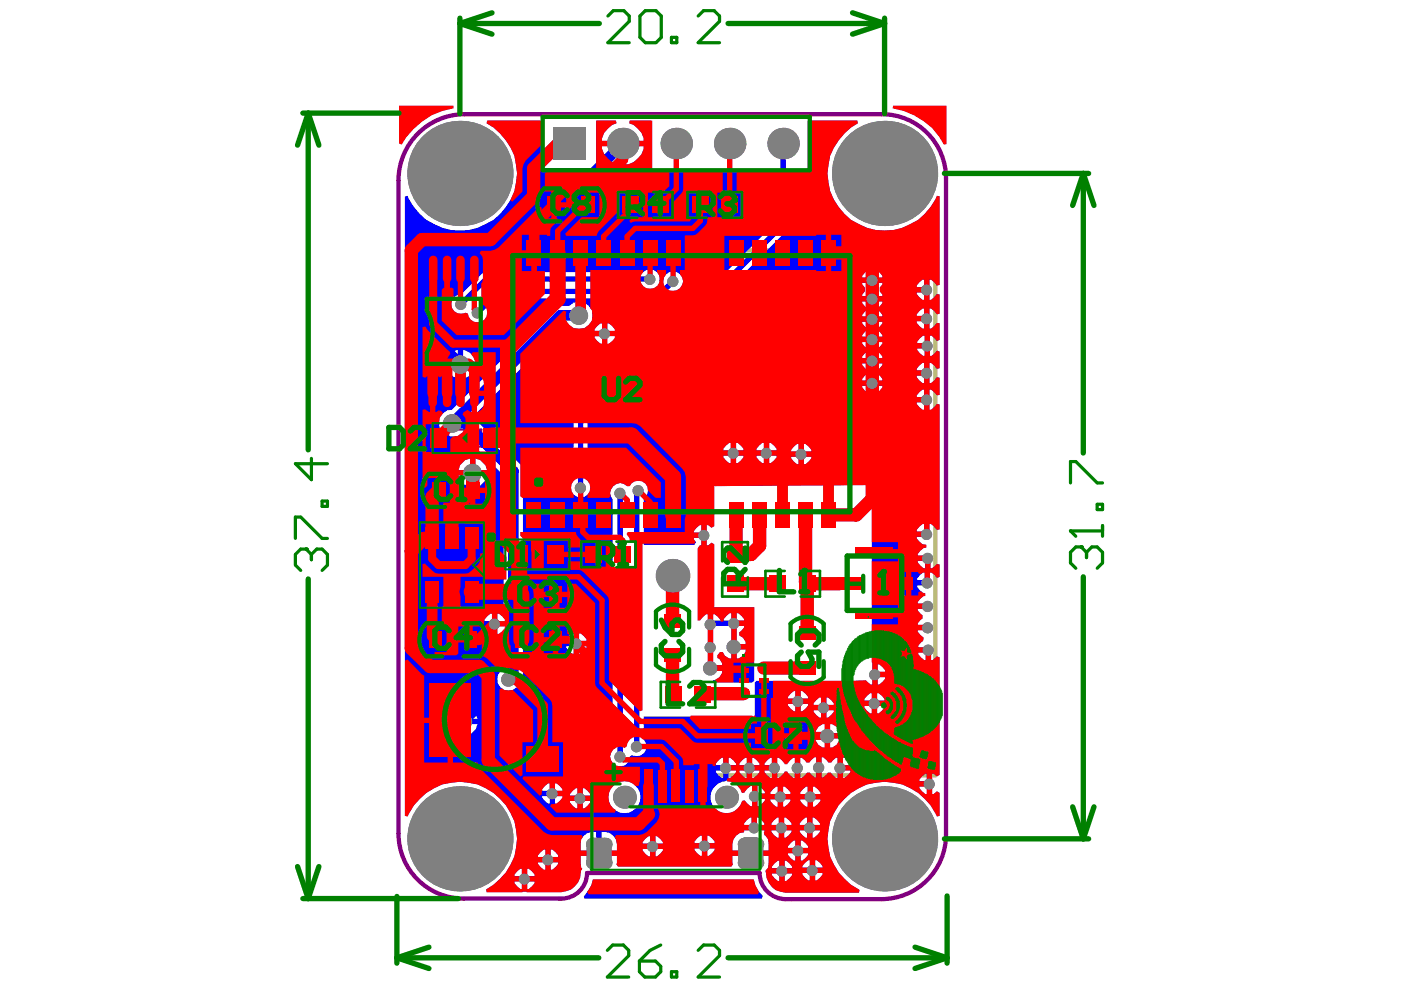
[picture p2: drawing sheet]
<svg xmlns="http://www.w3.org/2000/svg" width="297mm" height="210mm" viewBox="0 0 297 210" stroke-linecap="round" stroke-linejoin="round" font-family="sans-serif">
<path d="M96.7 92.9h3.6M98.5 91.1v3.6M112.1 117.6h3.6M113.9 115.7v3.7" fill="none" stroke="#008000" stroke-width=".45"/>
<path d="M95 91.1h7v3.6h-7zM110.4 115.7h7v3.7h-7z" fill="none" stroke="#800080" stroke-width=".45"/>
<path d="M88.1 28.8a14 14 0 0 1 10.4-4.6h88.5a13.6 13.6 0 0 1 13.6 13.6v139.1a13.7 13.7 0 0 1-13.7 13.7h-20.3a5.5 5.5 0 0 1-5.6-5.5h-36.5a5.4 5.4 0 0 1-5.5 5.4h-20.7a13.8 13.8 0 0 1-13.8-13.8v-138.5a14 14 0 0 1 3.6-9.4z" fill="none" stroke="#800080" stroke-width=".91"/>
<path d="M86.9 53.1h111.4v111.3h-111.4z" fill="none" stroke="#c0c073" stroke-width=".91"/>
<g fill="#c0c073">
<path d="M157.1 38h1.9v.5h-.7v2.6h-.4v-2.6h-.8z"/>
<path d="M154.8 38h.6l.4 1.1 .5-1.1h.4l-.6 1.5 .8 1.6h-.5l-.6-1.2-.5 1.2h-.5l.8-1.6z"/>
<path d="M122.8 37.9h.4l.6 2.3 .7-2.3h.4l-.9 3.2h-.3z"/>
<path d="M120.7 38.2a.97 .97 0 0 1 1-.3 .97 .97 0 0 1 .7 .8v.1a1.75 1.75 0 0 1-.5 2.2 .91 .91 0 0 1-1.3-1.1l-.1-.2h.6a.53 .53 0 0 0 .1 .8 .53 .53 0 0 0 .8-.2v-.5a1.47 1.47 0 0 0-.4-1.4 .49 .49 0 0 0-.5 .1 .49 .49 0 0 0 0 .5h-.6z"/>
<path d="M118.5 38.2a.97 .97 0 0 1 1-.3 .97 .97 0 0 1 .7 .8v.1a1.75 1.75 0 0 1-.6 2.2 .89 .89 0 0 1-1.2-.9l-.2-.4h.6a.53 .53 0 0 0 .2 .8 .53 .53 0 0 0 .7-.2v-.5a1.47 1.47 0 0 0-.3-1.4 .49 .49 0 0 0-.5 .1 .49 .49 0 0 0-.1 .5h-.6z"/>
<path d="M156 47.2h.5v2l.9-2h.5v3h-.5v-1.9l-.9 1.9h-.5z"/>
<path d="M153.8 47.2h1.7v3h-1.8v-.3h1.3v-1h-1.1v-.5h1.1v-.8h-1.2z"/>
<path d="M152.8 38.5a1.83 1.83 0 0 0 .7 2.6h1v-3.1h-.9zM153.2 38.7l.4-.2h.4v2.2a1.15 1.15 0 0 1-1-1.2h.1z"/>
<path d="M151.5 47.6l-.1 .6a1.99 1.99 0 0 0 .6 2h.1a.98 .98 0 0 0 1.2-.9v-.2a1.63 1.63 0 0 0-.5-1.8l-.7-.1zM152 47.7a.45 .45 0 0 1 .5-.1 .45 .45 0 0 1 .3 .5l.1 .1a2.19 2.19 0 0 1-.3 1.7h-.2a.43 .43 0 0 1-.4-.6l-.1-.1z"/>
</g>
<path d="M149.2 48.7h2" fill="none" stroke="#c0c073" stroke-width=".34"/>
<g fill="#c0c073">
<path d="M144.6 47.2h.6l.3 1.9 .5-1.9h.6v3h-.5v-1.8l-.3 1.8h-.4l-.3-1.8v1.8h-.5z"/>
<path d="M147.2 47.2l.8 1.1a.93 .93 0 0 0-1 .3 .93 .93 0 0 0-.1 1.1 .58 .58 0 0 0 .7 .5 .99 .99 0 0 0 1.2-.8v-.5l-1-1.7zM147.3 48.8a.66 .66 0 0 1 .9 .2 .66 .66 0 0 1-.2 .9 .74 .74 0 0 1-.7-.4 .74 .74 0 0 1 0-.7z"/>
</g>
<path d="M142.2 48.7h2.2" fill="none" stroke="#c0c073" stroke-width=".34"/>
<g fill="#c0c073">
<path d="M140.2 47.6a1.01 1.01 0 0 1 1.2-.3 1.01 1.01 0 0 1 .6 1v.1a1.77 1.77 0 0 1-.4 1.7l-.6 .2-.3-.1-.2-.2v.3h-.4v-1.6h1v.4h-.6a.5 .5 0 0 0 .3 .8 .5 .5 0 0 0 .7-.6l.1-.2-.1-.9a.41 .41 0 0 0-.4-.6 .41 .41 0 0 0-.4 .5l-.2 .2h-.4z"/>
<path d="M135.8 47.5a.92 .92 0 0 1 1.2-.2 .92 .92 0 0 1 .4 1.1l-1 .6a.48 .48 0 0 0-.1 .8 .48 .48 0 0 0 .7-.4v-.2h.5a.97 .97 0 0 1-.7 1 .97 .97 0 0 1-1.1-.4 .92 .92 0 0 1 .7-1.3 .57 .57 0 0 0 .4-.8 .39 .39 0 0 0-.5-.1 .39 .39 0 0 0-.2 .5h-.4z"/>
<path d="M134.5 38.4a.91 .91 0 0 1 1.1-.5 .91 .91 0 0 1 .6 1 1.55 1.55 0 0 1-.9 2.2l-.3-.1-.1-.3-.1 .4h-.4v-1.7h1.1v.4h-.6v.1a.48 .48 0 0 0 .4 .7 .48 .48 0 0 0 .5-.5v-.5h.1l-.1-.7a.46 .46 0 0 0-.4-.6 .46 .46 0 0 0-.5 .5v.2h-.5z"/>
<path d="M132.2 37.9h.4v2l.9-2h.6v3.1h-.5v-2l-.9 2h-.5z"/>
<path d="M143.2 38h.5l.5 1.1 .4-1.1h.5l-.7 1.5 .8 1.6h-.5l-.5-1.2-.6 1.2h-.4l.7-1.6z"/>
<path d="M164 38.4a.96 .96 0 0 1 1.6 .4v.2a.59 .59 0 0 1-.7 .7l-.3 .2a.45 .45 0 0 0-.3 .6 .45 .45 0 0 0 .6 .3 .45 .45 0 0 0 .2-.6h.6a1.03 1.03 0 0 1-.7 .9 1.03 1.03 0 0 1-1.1-.3l-.2-.5a2.01 2.01 0 0 1 1.2-1 .39 .39 0 0 0 .2-.5 .39 .39 0 0 0-.5-.2 .39 .39 0 0 0-.3 .4h-.5z"/>
<path d="M137.9 47.5a1.06 1.06 0 0 0 .6 1.6h.7v1.1h.6v-3h-1.2zM138.3 47.9l.2-.3h.7v1.1h-.3a.52 .52 0 0 1-.6-.3 .52 .52 0 0 1 0-.5z"/>
<path d="M130 38.5v.2a1.82 1.82 0 0 0 .5 2.1l1.3 .2v-3.1h-.9l-.5 .2zM130.5 38.7l.4-.3h.4v2.2a1.01 1.01 0 0 1-.9-1.2z"/>
<path d="M145.6 38.2v.2a.8 .8 0 0 0 .4 1.3l-.6 1.4h.5l.5-1.3h.5v1.3h.4v-3.1h-1.1zM146 38.7l.2-.2h.7v.9h-.5a.42 .42 0 0 1-.5-.2 .42 .42 0 0 1 .1-.5z"/>
<path d="M141.1 38.5a1.83 1.83 0 0 0 .7 2.6h1v-3.1h-.9zM141.6 38.7l.3-.2h.5v2.2a1.15 1.15 0 0 1-1.1-1.2h.2z"/>
<path d="M168.3 38.6a.97 .97 0 0 0 0 1 .97 .97 0 0 0 .9 .5h.5v1.1h.4v-3.1h-1.1zM168.7 38.7l1-.1v1h-.4a.45 .45 0 0 1-.5-.1 .45 .45 0 0 1-.1-.6z"/>
<path d="M166 38.6a1.03 1.03 0 0 0 .8 1.5h.6v1.1h.4v-3.1h-1.1zM166.5 38.7l.9-.1v1h-.3a.45 .45 0 0 1-.6-.1 .45 .45 0 0 1 0-.6z"/>
</g>
<g fill="#00f">
<path d="M125.7 186.5h34.1l.3 1.2 .7 1.2 .9 1.1-.2 .5h-37.6l-.1-.5a7.5 7.5 0 0 0 1.9-3.5z"/>
<path d="M85.8 41.6l.6-.1 .4 .8a12.5 12.5 0 0 0 7 6 12 12 0 0 0 9.1-.8 11.8 11.8 0 0 0 4.4-17.7l-1.3-1.5-1.4-1.3-1.4-.9 .1-.5h11.8v10h11.1l.2 .3v-10.3h4.2l.1 .5-.9 .4a4 4 0 0 0-2.2 3.4h8.9v-.6a4.9 4.9 0 0 0-3.1-3.2l.1-.5h4.6v10.5h26.5v11l-16.8 16.7h-6.9l-.1-.6 .8-.4 1.2-1.1 .7-.2a2.07 2.07 0 0 0 .4-3.5 2.07 2.07 0 0 0-3.2 1.5l-.4 .4-.5-.3a2.01 2.01 0 0 0-1-2.3 2.01 2.01 0 0 0-2.4 .4h-33.3l-.6 .1-.5 .4-4.3 4.3a2.04 2.04 0 0 0-2 2.5 2.04 2.04 0 0 0 2.9 1.3l.6 .2 .1 .6a2.07 2.07 0 0 0 2.3 1.2 2.07 2.07 0 0 0 1.7-2l3.2-3.1h31.7v.6l-.8 .5-6.4 6.3-.5-.2-.1-.6-.6-.7-.7-.5h-.3v2.1h-.6v.6h-2.1v.3l.5 .7 .7 .6 .6 .1 .2 .5-6.4 6.5-.1 .6v21.3a2.06 2.06 0 0 0 .1 2.9 2.06 2.06 0 0 0 2.9 0 2.06 2.06 0 0 0 0-2.9v-20.8l14.4-14.3h9.4l.5-.2 .5-.3 17.7-17.6 .3-.5 .1-.6v-11.5h3.5l.2 .2v-10.7h10.6l.1 .5a13.2 13.2 0 0 0-5.9 6.9 12.5 12.5 0 0 0 3.1 12.4 12 12 0 0 0 19.5-3.9l.6 .1v18.8l-.6 .1-1.2-1.2h-.3v4.3h.3l1.2-1.3 .6 .2v4l-.6 .1-1.2-1.2h-.3v4.3h.3l1.2-1.3 .6 .2v3.5l-.6 .2-1.1-1.1h-.3v4.3h.3l1.1-1.2 .6 .3v3.5l-.6 .1-1.2-1.3h-.3v4.3h.3l1.2-1.2 .6 .1v3.6l-.6 .1-1.2-1.2h-.3v4.3h.3l1.2-1.3 .6 .2v26.4l-.6 .1-1.2-1.2h-.3v2.2h-.6v.5h-2.2v.4l1.3 1.2 .8 .1v.6l-.6 .1-.7 .6-.5 .6v.4h2.1v.5h.6v2.2h.3l1-.9 .6 .1v2.6l-.6 .2-1.1-1.1h-.3v2.1h-.6v.6h-2.1v.4l.5 .6 .7 .6 .5 .1v.6a2.12 2.12 0 0 0-1.6 1.6h2.1v1.1h-2.1v.3l1 1v.7l-1 1v.4h2.1v1.1h-2.1v.4l1.2 1.2-.1 .7-1 1v.3h2.1v.6h.6v2.2h.3l.9-.8 .6 .2v24.9l-.6 .3-.6-.6h-.4v4.3h.4l.6-.5 .6 .3v4.9l-.6 .1-.3-.7a12.1 12.1 0 0 0-17-4.8 12.1 12.1 0 0 0-3.5 17.4 12.9 12.9 0 0 0 4.4 3.7l-.1 .6h-15.5a4.3 4.3 0 0 1-4.2-4.2l-.1-.5 .6-.6 .1-2.5h-7.7l.1 1.8-.4 .4h-24l-.3-.4 .1-1.8h-7.7l.1 2.5 .2 .2-.3 .9a4.3 4.3 0 0 1-4.1 4.1h-7.3v-.1l-8.5 .1-.1-.6a12.3 12.3 0 0 0 6-14.5 12.2 12.2 0 0 0-21.3-3.4l-1.4 2.4-.6-.1zM132.6 31v3.8a4.3 4.3 0 0 0 3.9-3.8zM127.6 31a4.3 4.3 0 0 0 3.9 3.8v-3.8zM185.5 57.2v1.6h1.6a2.12 2.12 0 0 0-1.6-1.6zM183.4 57.8l-.6 .7v.3h1.6v-1.6h-.4zM194.9 59.9l-.6 .6v.4h1.6v-1.6h-.3zM182.8 60v.3l.6 .7v.8l-.6 .7v.3h4.3v-.3l-.6-.7v-.8l.6-.7v-.3zM194.3 62a2.12 2.12 0 0 0 1.6 1.6v-1.6zM194.9 66l-.6 .6v.4h1.6v-1.6h-.3zM182.8 63.9v.4l.9 1v.4l-.9 1.1v.3h4.3v-.3l-.9-1.1v-.4l.9-1v-.4zM194.3 68.1a2.12 2.12 0 0 0 1.6 1.6v-1.6zM93.9 87.7a3 3 0 0 0 .9 4.7l1.1 .1 1.2-.1 .8-.5 8.9 8.9v29.4l-.6 .2-.4-.3h-.4v4.3h.4l.4-.3 .6 .2v7.6a2.38 2.38 0 0 0-.6 3.9 2.38 2.38 0 0 0 3.9-1.1 1.95 1.95 0 0 0 .8-1.7v-43.1l-.1-.8-.5-.7-9.8-9.8v-.5l19.2-19.2h1a3 3 0 0 0 4.8-.9l.1-1.1a2.88 2.88 0 0 0-4-2.7l-.9 .6-2.7 .1-.7 .5-21.5 21.5-1 .1zM126.6 69.1l-.5 .7v.3h1.5v-1.5h-.3zM182.8 68.2v.4l.9 1v.4l-.9 1.1v.3h4.3v-.3l-.9-1.1v-.4l.9-1v-.4zM195 71.7l-.5 .7v.3h1.5v-1.5h-.3zM194.5 73.9a2.12 2.12 0 0 0 1.5 1.6v-1.6zM182.8 72.5v.4l1 1v.7l-1 1v.3h4.3v-.3l-1-1v-.7l1-1v-.4zM98.2 74.2v2.5h2.5a2.74 2.74 0 0 0-2.5-2.5zM95.5 75l-.5 .7-.3 1h2.4v-2.5zM194.9 77.5l-.6 .7v.3h1.6v-1.6h-.3zM98.2 77.8v2.4a2.77 2.77 0 0 0 2.5-2.4zM94.7 77.8a2.8 2.8 0 0 0 2.4 2.4v-2.4zM182.8 77v.4l1.2 1.2v.5l-1.2 1.2v.4h4.3v-.4l-1.2-1.2v-.5l1.2-1.2v-.4zM194.3 79.6a2.12 2.12 0 0 0 1.6 1.6v-1.6zM185.5 81.8v1.6a2.12 2.12 0 0 0 1.6-1.6zM182.8 81.8a2.12 2.12 0 0 0 1.6 1.6v-1.6zM194.9 83.2l-.6 .6v.4h1.6v-1.6h-.3zM194.3 85.3a2.12 2.12 0 0 0 1.6 1.6v-1.6zM163.1 93.9v1.6h1.6a2.12 2.12 0 0 0-1.6-1.6zM160.9 94.5l-.5 .6v.4h1.6v-1.6h-.4zM156.1 93.9v1.6h1.6a2.12 2.12 0 0 0-1.6-1.6zM153.9 94.5l-.6 .6v.4h1.6v-1.6h-.3zM170.4 94.1v1.6h1.6a2.12 2.12 0 0 0-1.6-1.6zM168.3 94.7l-.6 .7v.3h1.6v-1.6h-.3zM163.1 96.6v1.6a2.12 2.12 0 0 0 1.6-1.6zM160.4 96.6a2.12 2.12 0 0 0 1.6 1.6v-1.6zM156.1 96.6v1.6a2.12 2.12 0 0 0 1.6-1.6zM153.3 96.6a2.12 2.12 0 0 0 1.6 1.6v-1.6zM170.4 96.8v1.6a2.12 2.12 0 0 0 1.6-1.6zM167.7 96.8a2.12 2.12 0 0 0 1.6 1.6v-1.6zM100.8 97.2v2.5h2.5l-.1-.3a3.1 3.1 0 0 0-2.2-2.1zM97.5 98.7l-.3 1h2.5v-2.5l-1.1 .3zM130 103.1a1.92 1.92 0 0 0-.1 2.8v53.1a2.1 2.1 0 0 0 .7 3.3 2.1 2.1 0 0 0 2.9-1.9l.5-.3a2.08 2.08 0 0 0 2.7-.6 2.08 2.08 0 0 0-.2-2.7v-4.9h23.1l.2 .3 .2-.3v-7.2l.4-.3 23.2-.1 1 .9h.3l-.1-42.4-33.3 .3-.1-.1v8.6l-.5 .3-.7-.6h-.4v4.3h.4l.7-.5 .5 .3v13.2l-.1 .2h8.6v15.6l-.4 .3h-8.3v-.4a2.14 2.14 0 0 0 1.9-2.1h-2.5v-1.1h2.5v-.5l-.5-.9-.5-.2v-.6l.6-.6h.5l.5 .7 .9 .6h.4v-2.5h.6v-.5h2.5v-.5l-.6-.9-.8-.5v-.6l1.1-1v-.4h-2.2v-.6h-.6v-2.1h-.3l-.7 .6-.5 .6-.2 .6h-.5a2.12 2.12 0 0 0-1.6-1.6v2.2h-1.1v-2.2h-.4l-1.1 1.2-.6-.2v-15l.3-.5 .4-.1v-1.6h-1.6v.4l.5 .5-.4 .6h-10.7v-9.8a2.04 2.04 0 0 0 .2-3.3 2.04 2.04 0 0 0-3.2 .7h-.5a1.94 1.94 0 0 0-3 0zM100.8 100.8v2.5l.2-.1a3.1 3.1 0 0 0 2.2-2.2l.1-.2zM97.2 100.8l.1 .2a3.1 3.1 0 0 0 2.1 2.2l.3 .1v-2.5zM194.9 111.7l-.6 .6v.4h1.6v-1.6h-.3zM147.7 111.9l-.6 .7v.3h1.6v-1.6h-.3zM194.6 118.9a2.12 2.12 0 0 0 1.6 1.6v-1.6zM195 122l-.5 .6v.4h1.5v-1.6h-.3zM156.2 130v1.6h1.6a2.12 2.12 0 0 0-1.6-1.6zM103.3 130.7l-.6 .7v.3h1.6v-1.6h-.3zM102.7 132.8a2.12 2.12 0 0 0 1.6 1.6v-1.6zM122.8 134.3v1.6h1.6a2.12 2.12 0 0 0-1.6-1.6zM120.6 134.9l-.6 .6v.4h1.6v-1.6h-.3zM122.8 137v1.6a2.12 2.12 0 0 0 1.6-1.6zM120 137a2.12 2.12 0 0 0 1.6 1.6v-1.6zM156.2 137.7v1.9a1.93 1.93 0 0 0 1.9-1.9zM194.7 138.4a2.12 2.12 0 0 0 1.6 1.6v-1.6zM186.1 140.9v1.5h1.6a2.12 2.12 0 0 0-1.6-1.5zM186.1 143.6v1.6a2.12 2.12 0 0 0 1.6-1.6zM169.8 146.5v1.6h1.6a2.12 2.12 0 0 0-1.6-1.6zM167.6 147.1l-.5 .7v.3h1.5v-1.6h-.3zM186 147v1.5h1.5a2.12 2.12 0 0 0-1.5-1.5zM183.8 147.5l-.6 .7v.3h1.6v-1.5h-.3zM175.2 147.9v1.6h1.6a2.12 2.12 0 0 0-1.6-1.6zM173.1 148.4l-.6 .7v.4h1.6v-1.6h-.4zM169.8 149.2v1.6a2.12 2.12 0 0 0 1.6-1.6zM167.1 149.2a2.12 2.12 0 0 0 1.5 1.6v-1.6zM186 149.7v1.6a2.12 2.12 0 0 0 1.5-1.6zM183.2 149.7a2.12 2.12 0 0 0 1.6 1.6v-1.6zM175.2 150.6v1.6a2.12 2.12 0 0 0 1.6-1.6zM172.5 150.6a2.12 2.12 0 0 0 1.6 1.6v-1.6zM98.8 149.9v2.5h2.4l-.1-.2a3.1 3.1 0 0 0-2.1-2.2zM95.5 151.4l-.4 1h2.5v-2.5l-1 .3zM176 153.5v2h1.9a1.93 1.93 0 0 0-1.9-2zM173.5 154.1l-.6 .9v.5h2v-2h-.5zM98.8 153.5v2.5l.2-.1a3.1 3.1 0 0 0 2.1-2.1l.1-.3zM95.1 153.5l.1 .3a3.1 3.1 0 0 0 2.2 2.1l.2 .1v-2.5zM176 156.6v1.9a1.93 1.93 0 0 0 1.9-1.9zM172.9 156.6a1.93 1.93 0 0 0 2 1.9v-1.9zM169.7 160.7v4.3h.3l1.1-1.2h.6l1 1h.4v-4.3h-.4l-1.1 1.2h-.6l-1-1zM164.8 160.7v4.3h.3l.7-.6 .6-.8h.5l.6 .8 .7 .6h.3v-4.3h-.3l-.7 .5-.6 .8h-.5l-.6-.8-.7-.5zM178.7 160.7v1.5h1.6a2.12 2.12 0 0 0-1.6-1.5zM162.6 161.2l-.5 .7v.3h1.6v-1.5h-.4zM159.5 160.7v1.5h1.5a2.12 2.12 0 0 0-1.5-1.5zM157.3 161.2l-.6 .7v.3h1.6v-1.5h-.3zM154.5 160.7v1.5h1.6a2.12 2.12 0 0 0-1.6-1.5zM152.3 161.2l-.5 .7v.3h1.5v-1.5h-.3zM154.5 163.4v1.6a2.12 2.12 0 0 0 1.6-1.6zM178.7 163.4v1.6a2.12 2.12 0 0 0 1.6-1.6zM174.2 160.5v4.3h.3l1-1h.6l1.1 1.2h.4v-4.3h-.4l-1 1h-.5l-1.2-1.2zM162.1 163.4a2.12 2.12 0 0 0 1.6 1.6v-1.6zM159.5 163.4v1.6a2.12 2.12 0 0 0 1.5-1.6zM156.7 163.4a2.12 2.12 0 0 0 1.6 1.6v-1.6zM151.8 163.4a2.12 2.12 0 0 0 1.5 1.6v-1.6zM195.5 164.6l-.6 .7v.3h1.6v-1.6h-.3zM117.7 166.1v1.6h1.6a2.12 2.12 0 0 0-1.6-1.6zM115.5 166.7l-.5 .6v.4h1.5v-1.6h-.3zM160.6 166.7v1.5h1.6a2.12 2.12 0 0 0-1.6-1.5zM172.4 166.8v1.5h1.6a2.12 2.12 0 0 0-1.6-1.5zM170.2 167.3l-.5 .7v.3h1.5v-1.5h-.3zM166 166.8v1.5h1.6a2.12 2.12 0 0 0-1.6-1.5zM163.9 167.3l-.6 .7v.3h1.6v-1.5h-.3zM194.9 166.8a2.12 2.12 0 0 0 1.6 1.5v-1.5zM123.6 167.1v1.6h1.5a2.12 2.12 0 0 0-1.5-1.6zM121.4 167.7l-.6 .6v.4h1.6v-1.6h-.3zM117.7 168.8v1.6a2.12 2.12 0 0 0 1.6-1.6zM115 168.8a2.12 2.12 0 0 0 1.5 1.6v-1.6zM160.6 169.4v1.6a2.12 2.12 0 0 0 1.6-1.6zM151.6 166.7a3.4 3.4 0 0 0 .8 5.3 3.4 3.4 0 0 0 4.9-2.2l.6-.1 1.2 1.3h.4v-4.3h-.4l-.7 .5-.5 .8-.6 .1a3.6 3.6 0 0 0-3.2-2.5v-.1h-.3v.1l-.7 .1-.8 .4zM172.4 169.5v1.6a2.12 2.12 0 0 0 1.6-1.6zM169.7 169.5a2.12 2.12 0 0 0 1.5 1.6v-1.6zM166 169.5v1.6a2.12 2.12 0 0 0 1.6-1.6zM163.3 169.5a2.12 2.12 0 0 0 1.6 1.6v-1.6zM123.6 169.8v1.6a2.12 2.12 0 0 0 1.5-1.6zM120.8 169.8a2.12 2.12 0 0 0 1.6 1.6v-1.6zM129 169a3.4 3.4 0 0 0 6.8 0 3.4 3.4 0 0 0-6.8 0zM172.3 173.3v1.6h1.5a2.12 2.12 0 0 0-1.5-1.6zM170.1 173.9l-.6 .7v.3h1.6v-1.6h-.3zM166.3 173.3v1.6h1.5a2.12 2.12 0 0 0-1.5-1.6zM164.1 173.9l-.6 .7v.3h1.6v-1.6h-.3zM160.5 173.3v1.6h1.6a2.12 2.12 0 0 0-1.6-1.6zM158.3 173.9l-.5 .7v.3h1.5v-1.6h-.3zM172.3 176v1.6a2.12 2.12 0 0 0 1.5-1.6zM169.5 176a2.12 2.12 0 0 0 1.6 1.6v-1.6zM166.3 176v1.6a2.12 2.12 0 0 0 1.5-1.6zM163.5 176a2.12 2.12 0 0 0 1.6 1.6v-1.6zM149.9 177.2v1.6h1.6a2.12 2.12 0 0 0-1.6-1.6zM147.8 177.7l-.6 .7v.4h1.6v-1.6h-.3zM139 177.3v1.6h1.5a2.12 2.12 0 0 0-1.5-1.6zM136.8 177.9l-.6 .6v.4h1.6v-1.6h-.3zM169.8 178.2v1.6h1.6a2.12 2.12 0 0 0-1.6-1.6zM167.6 178.8l-.5 .6v.4h1.5v-1.6h-.3zM156.1 177.2l-.6 .8-.2 1v1.3h7.7l-.1-2.3-.8-.9-.1-.6 .1-.5h-4.3l-.1 .5-.8 .1zM127.5 176.4v3.9h3.3a3.2 3.2 0 0 0-1.6-3.7zM123.8 177.2l-.6 .8-.1 2.3h3.3v-3.9l-1.8 .2zM149.9 179.9v1.6a2.12 2.12 0 0 0 1.6-1.6zM147.2 179.9a2.12 2.12 0 0 0 1.6 1.6v-1.6zM139 180v1.6a2.12 2.12 0 0 0 1.5-1.6zM136.2 180a2.12 2.12 0 0 0 1.6 1.6v-1.6zM116.8 180.1v1.6h1.6a2.12 2.12 0 0 0-1.6-1.6zM114.6 180.7l-.6 .7v.3h1.6v-1.6h-.3zM169.8 180.9v1.6a2.12 2.12 0 0 0 1.6-1.6zM167.1 180.9a2.12 2.12 0 0 0 1.5 1.6v-1.6zM172.8 182.4v1.6h1.6a2.12 2.12 0 0 0-1.6-1.6zM170.7 182.9l-.6 .7v.4h1.6v-1.6h-.3zM166.4 182.5v1.6h1.6a2.12 2.12 0 0 0-1.6-1.6zM164.2 183.1l-.5 .6v.4h1.5v-1.6h-.3zM116.8 182.8v1.6a2.12 2.12 0 0 0 1.6-1.6zM114 182.8a2.12 2.12 0 0 0 1.6 1.6v-1.6zM111.8 184.2v1.6h1.6a2.12 2.12 0 0 0-1.6-1.6zM109.6 184.8l-.5 .6v.4h1.5v-1.6h-.3zM172.8 185.1v1.6a2.12 2.12 0 0 0 1.6-1.6zM170.1 185.1a2.12 2.12 0 0 0 1.6 1.6v-1.6zM166.4 185.2v1.6a2.12 2.12 0 0 0 1.6-1.6zM163.7 185.2a2.12 2.12 0 0 0 1.5 1.6v-1.6zM111.8 186.9v1.6a2.12 2.12 0 0 0 1.6-1.6zM109.1 186.9a2.12 2.12 0 0 0 1.5 1.6v-1.6z"/>
</g>
<path d="M132.1 30.4l-24.5 24.5h-9.5l-5.3 5.3v25.9l-4.8 4.8v10.1l3.8 3.9h6.4l2-2.1M92.8 72.3l4.8 5M122.8 66.9h-4l-22.9 22.8h2.7l10.2 10.2v43.1l-1 1M100.2 100.2v50.7l-2 2.1" fill="none" stroke="#00f" stroke-width="2.3"/>
<path d="M166 30.4v17.2l-17.6 17.7h-10l-15.3 15.3v22.8M137.8 59.2h-34.7l-5.4 5.3M142.7 59.6l-2.2 2.2h-34.7l-4.6 4.5M131.5 104.5v55.9M135.3 104l-.3 .3v54M155.6 137.1v-5h-4.7l-.3 .3v9.2" fill="none" stroke="#00f" stroke-width="1.1"/>
<g fill="#808080">
<path d="M104 182.3a1.46 1.46 0 0 1 2.2 1.3 1.46 1.46 0 0 1-2.2 1.2 1.6 1.6 0 0 1 0-2.5z"/>
<path d="M89.3 182.3a1.46 1.46 0 0 1 2.2 1.3 1.46 1.46 0 0 1-2.2 1.2 1.6 1.6 0 0 1 0-2.5z"/>
<path d="M186.7 167.6a1.46 1.46 0 0 1 2.2 1.3 1.46 1.46 0 0 1-2.2 1.2 1.6 1.6 0 0 1 0-2.5z"/>
<path d="M193.6 172a1.51 1.51 0 0 1 2.3-.3 1.51 1.51 0 0 1 0 2.3 1.51 1.51 0 0 1-2.3-.3 1.33 1.33 0 0 1 0-1.7z"/>
<path d="M186.7 185.7a1.46 1.46 0 0 1 2.2 1.3 1.46 1.46 0 0 1-2.2 1.2 1.6 1.6 0 0 1 0-2.5z"/>
<path d="M178.9 172a1.51 1.51 0 0 1 2.2-.3 1.51 1.51 0 0 1 0 2.3 1.51 1.51 0 0 1-2.2-.3 1.33 1.33 0 0 1 0-1.7z"/>
<circle cx="134.9" cy="158.3" r="1.19"/>
<circle cx="150.6" cy="141.7" r="1.53"/>
<circle cx="175.4" cy="156.1" r="1.53"/>
<circle cx="107.8" cy="144.1" r="1.53"/>
<circle cx="122.1" cy="136.5" r="1.19"/>
<circle cx="104.8" cy="132.3" r="1.19"/>
<circle cx="98.1" cy="153" r="1.98"/>
<circle cx="122.7" cy="66.9" r="1.98"/>
<circle cx="95.9" cy="89.8" r="1.98"/>
<circle cx="97.6" cy="77.3" r="1.98"/>
<circle cx="100.2" cy="100.3" r="1.98"/>
<circle cx="123.1" cy="103.5" r="1.19"/>
<circle cx="131.4" cy="160.5" r="1.19"/>
<circle cx="135.3" cy="104" r="1.19"/>
<circle cx="131.4" cy="104.6" r="1.19"/>
<circle cx="142.6" cy="59.7" r="1.19"/>
<circle cx="137.8" cy="59.2" r="1.19"/>
<circle cx="101.2" cy="66.4" r="1.19"/>
<circle cx="97.7" cy="64.5" r="1.19"/>
<circle cx="184.9" cy="59.5" r="1.19"/>
<circle cx="184.9" cy="63.4" r="1.19"/>
<circle cx="184.9" cy="67.7" r="1.19"/>
<circle cx="184.9" cy="72" r="1.19"/>
<circle cx="184.9" cy="76.5" r="1.19"/>
<circle cx="184.9" cy="81.3" r="1.19"/>
<circle cx="171.8" cy="169" r="1.19"/>
<circle cx="158.8" cy="162.9" r="1.19"/>
<circle cx="164.2" cy="162.9" r="1.19"/>
<circle cx="169.1" cy="148.7" r="1.19"/>
<circle cx="174.6" cy="150.1" r="1.19"/>
<circle cx="169" cy="162.9" r="1.19"/>
<circle cx="173.6" cy="162.7" r="1.19"/>
<circle cx="178.1" cy="162.9" r="1.19"/>
<circle cx="165.7" cy="184.7" r="1.19"/>
<circle cx="196.4" cy="113.3" r="1.19"/>
<circle cx="171.6" cy="175.5" r="1.19"/>
<circle cx="185.5" cy="143.1" r="1.19"/>
<circle cx="196.7" cy="128.6" r="1.19"/>
<circle cx="196.7" cy="118.4" r="1.19"/>
<circle cx="196.4" cy="84.8" r="1.19"/>
<circle cx="196.4" cy="79.1" r="1.19"/>
<circle cx="196.6" cy="73.4" r="1.19"/>
<circle cx="196.4" cy="67.6" r="1.19"/>
<circle cx="196.4" cy="61.5" r="1.19"/>
<circle cx="138.3" cy="179.5" r="1.19"/>
<circle cx="149.3" cy="179.4" r="1.19"/>
<circle cx="111.2" cy="186.4" r="1.19"/>
<circle cx="116.1" cy="182.3" r="1.19"/>
<circle cx="117" cy="168.3" r="1.19"/>
<circle cx="122.9" cy="169.3" r="1.19"/>
<circle cx="160" cy="168.9" r="1.19"/>
<circle cx="165.4" cy="169" r="1.19"/>
<circle cx="159.9" cy="175.5" r="1.19"/>
<circle cx="165.6" cy="175.5" r="1.19"/>
<circle cx="172.2" cy="184.6" r="1.19"/>
<circle cx="196.6" cy="123.6" r="1.19"/>
<circle cx="196.7" cy="133.1" r="1.19"/>
<circle cx="197" cy="166.3" r="1.19"/>
<circle cx="153.9" cy="162.9" r="1.19"/>
<circle cx="169.1" cy="180.4" r="1.19"/>
<circle cx="185.3" cy="149.2" r="1.19"/>
<circle cx="196.8" cy="137.9" r="1.19"/>
<circle cx="155.4" cy="96.1" r="1.19"/>
<circle cx="162.5" cy="96.1" r="1.19"/>
<circle cx="169.8" cy="96.3" r="1.19"/>
<circle cx="128.1" cy="70.8" r="1.19"/>
<circle cx="150.6" cy="132.4" r="1.19"/>
<circle cx="149.2" cy="113.5" r="1.19"/>
<circle cx="155.6" cy="137.2" r="1.53"/>
<circle cx="155.6" cy="132.2" r="1.19"/>
<circle cx="150.6" cy="137.3" r="1.19"/>
<circle cx="97.5" cy="168.9" r="1.53"/>
<circle cx="104.8" cy="172.8" r="1.42"/>
<circle cx="97.5" cy="187" r="1.53"/>
<circle cx="90.1" cy="172.8" r="1.42"/>
<circle cx="194.9" cy="183.6" r="1.53"/>
<circle cx="180.1" cy="183.6" r="1.53"/>
<circle cx="97.5" cy="27.8" r="1.5"/>
<circle cx="104.8" cy="31.8" r="1.45"/>
<circle cx="104.8" cy="42.6" r="1.45"/>
<circle cx="97.5" cy="45.9" r="1.5"/>
<circle cx="90.1" cy="42.6" r="1.45"/>
<circle cx="90.1" cy="31.8" r="1.45"/>
<circle cx="187.5" cy="27.8" r="1.45"/>
<circle cx="194.9" cy="31.8" r="1.5"/>
<circle cx="194.9" cy="42.5" r="1.5"/>
<circle cx="187.5" cy="45.9" r="1.45"/>
<circle cx="180.2" cy="42.5" r="1.5"/>
<circle cx="180.2" cy="31.8" r="1.5"/>
<circle cx="142.6" cy="122.1" r="3.6"/>
<circle cx="157.8" cy="179" r="1.36"/>
<circle cx="157.8" cy="182.9" r="1.36"/>
<circle cx="160.5" cy="182.9" r="1.36"/>
<circle cx="160.5" cy="179" r="1.36"/>
<circle cx="154" cy="169" r="2.43"/>
<circle cx="132.4" cy="169" r="2.43"/>
<circle cx="154.7" cy="30.4" r="3.3"/>
<circle cx="143.4" cy="30.4" r="3.3"/>
<circle cx="187.5" cy="177.9" r="11.2"/>
<circle cx="187.5" cy="36.8" r="11.2"/>
<circle cx="125.6" cy="179" r="1.36"/>
<circle cx="125.6" cy="182.9" r="1.36"/>
<circle cx="128.3" cy="182.9" r="1.36"/>
<circle cx="128.3" cy="179" r="1.36"/>
<circle cx="97.5" cy="177.9" r="11.2"/>
<circle cx="132.1" cy="30.4" r="3.3"/>
<circle cx="97.5" cy="36.8" r="11.2"/>
<circle cx="166" cy="30.4" r="3.3"/>
</g>
<g fill="#808080">
<path d="M157.8 177.5h2.7l1.3 1.4v3.9l-1.3 1.4h-2.7l-1.3-1.4v-3.9z" fill-rule="evenodd"/>
<path d="M117.3 27h6.8v6.8h-6.8z" fill-rule="evenodd"/>
<path d="M125.6 177.6h2.7l1.4 1.4v3.9l-1.4 1.4h-2.7l-1.2-1.4v-3.9z" fill-rule="evenodd"/>
</g>
<g fill="#f00">
<path d="M105.9 146.2l.4-.3 .6 .4 .9 .1 .9-.1 4.3 4.3v6.8h-2.2v7l-.5 .2-4.4-4.4z"/>
<path d="M110.3 112.8h11.8l.1 .6 1.1 1.3-.1 1.4h-2.8v-1.5h-5.1v5.9l-.3 .3h-2.3l-.1-6.2h-1.3l-1-1z"/>
<path d="M146.4 151.7h13.1l.2 .2 .3-.2 .5 .5v1.2h-1.3v1.1h-10.8l-2.2-2.2z"/>
<path d="M189.4 22.4h11.3v8.1l-.6 .2a14.8 14.8 0 0 0-10.9-7.7z"/>
<path d="M103.3 25.6h11.8v4.8l-3.7 3.7-.4 .7-.2 1v4.8l-2.2 2.2-.4-.4a11.7 11.7 0 0 0-2.2-14.1l-1.4-1.3-1.4-.9z"/>
<path d="M84.6 22.4h11.6v.6a15.5 15.5 0 0 0-11 7.7l-.6-.3z"/>
<path d="M110.3 94.9h22.4l7.4 7.4v3.3l-1.2-.2-1.5-1.4a2.02 2.02 0 0 0-1.6-2 2.02 2.02 0 0 0-2.3 1.1h-.5a2.12 2.12 0 0 0-2.6-.3 2.12 2.12 0 0 0-.9 2.4l-.4 .4h-4.5v-.7a2.06 2.06 0 0 0 0-2.9 2.06 2.06 0 0 0-2.9 0 2.06 2.06 0 0 0-.1 2.9v.7h-10.8l-.5-.4z"/>
<path d="M125.7 186.5h34.1l.3 1.2 .8 1.4-.2 .5h-35.9l-.3-.5 .9-1.4z"/>
<path d="M94.2 57.1h1.2v4l.3-.1 .5 .2v1.9a2.05 2.05 0 0 0-.1 2.7 2.05 2.05 0 0 0 2.5 .5l.6 .2 .1 .6a2.08 2.08 0 0 0 3.4 .7 2.08 2.08 0 0 0-.7-3.4v-4.3l.3-.2 .1-.8v-4l-.1-.7-.6-.7 .2-.5h2.1l.9-.3 .8-.4 8.7-8.7 .4 .2v2.3h2.1v-5.7h-1.4v-3.8l.9-.9h9.8l.2 .2v-10.5h4.2l.1 .5-.9 .4a4 4 0 0 0-2.2 3.4h8.9v-.6a4.9 4.9 0 0 0-3.1-3.2l.1-.5h4.8v10.4h3.6v3.5l-1.5 1.3h-3v5.2h5.2v-3l2.1-2.4 .2-4.6h8.3v4.8h-1.1v5.2h5.2v-5.2h-1.1v-4.8h15l.3 .2v-10.6h10.3l.1 .5-1.5 .9a12.1 12.1 0 0 0-4.7 11.7 12 12 0 0 0 11.8 10.2 11.7 11.7 0 0 0 8.5-3.5l1.3-1.5 1.3-2.4 .6 .1v18.8l-.6 .1-1.2-1.2h-.3v4.3h.3l1.2-1.3 .6 .2v4l-.6 .1-1.2-1.2h-.3v4.3h.3l1.2-1.3 .6 .2v3.5l-.6 .2-1.1-1.1h-.3v4.3h.3l1.1-1.2 .6 .3v3.5l-.6 .1-1.2-1.3h-.3v4.3h.3l1.2-1.2 .6 .1v3.6l-.6 .1-1.2-1.2h-.3v4.3h.3l1.2-1.3 .6 .2v26.4l-.6 .1-1.2-1.2h-.3v2.2h-.6v.5h-2.2a2.25 2.25 0 0 0 2.1 1.7v.6l-.6 .1-.7 .6-.5 .6v.4h2.1v.5h.6v2.2h.3l1-.9 .6 .1v2.6l-.6 .2-1.1-1.1h-.3v2.1h-1.2v-2.1h-.3l-.6 .3-.4-.2v-.2h-1.5v5h1.5v-.7l.4-.2 1.1 .4v.6a2.12 2.12 0 0 0-1.6 1.6h2.1v1.1h-2.1v.3l1 1v.7l-1 1v.4h2.1v1.1h-2.1v.4l1.2 1.2-.1 .7-1 1v.3h2.1v.6h.6v2.2h.3l.9-.8 .6 .2v24.9l-.6 .3-.6-.6h-.4v4.3h.4l.6-.5 .6 .3v4.9l-.6 .1-.3-.7a12.1 12.1 0 0 0-17-4.8 12.1 12.1 0 0 0-3.5 17.4 12.9 12.9 0 0 0 4.4 3.7l-.1 .6h-15.5a4.3 4.3 0 0 1-4.2-4.2l-.1-.5 .6-.6 .1-2.5h-7.7l.1 1.8-.4 .4h-24l-.3-.4 .1-1.8h-7.7l.1 2.5 .2 .2a2.29 2.29 0 0 0-.4 1.9 4.4 4.4 0 0 1-4 3.1h-7.3v-.1l-8.5 .1-.1-.6a12.3 12.3 0 0 0 6-14.5 12.2 12.2 0 0 0-17-7 12.9 12.9 0 0 0-5.7 6l-.6-.1v-32.9l.6-.3 3.1 3.2 .4 .2v9h5.6v.5h.5v9h5.2l.6 1.2 13.5 13.5 .8 .4 .9 .3h6.3l.3 .4-.4 .5-.1 2.3h7.7v-1.3l-.4-1.5 .2-.4h4.9l.9-.3 .8-.4 2-2.1a2.12 2.12 0 0 0 .3-2.7v-.6h7.6v.2h1.4v-9.2h-1.4v.2h-2.2l-.2-1.3-.3-.5-3.6-3.5-4.4-.1a2.07 2.07 0 0 0-2.3-.4 2.07 2.07 0 0 0-1.3 1.9l-.4 .3-.1-.1a2.08 2.08 0 0 0-2.9 1.5 2.08 2.08 0 0 0 2.2 2.5l4.1 .1v3l-.2 .9-.7 .2-.7-.6a3.3 3.3 0 0 0-4.6 1.1 3.3 3.3 0 0 0 1.1 4.5l-.2 .6h-12.4l-1.3-1.3 .2-.5 1.1-.1 1.3-1.3v-.3h-2.2v-.6h-.6v-2.1h-.3l-1.2 1.2-.2 1.2-.4 .2-3.6-3.6 .2-.5h8.4v-7.2h-2.3l-.1-8.5-.5-.7-5.6-5.6-.7-.5-1.2-.1-.3-.2-.9-.2-.9 .2-.8 .5-.8-.5-2-2.2-1.3-.6 .2-2.8h-5v2.4l-.5 .3h-4.3l-.3-.4 .1-.2h2.5v-5.2h-1v-4.5h.3v-6.3h-4.4v-2.7l.6-.1 2.1 2 .7 .1 6.3-.1 2.1-1.8 .3-.6 .1-1.8h.6v-6.3h-4v-.2h-2v3.4h-1.2v-3.4h-1.2v-4.2h1.4v-5.2h-4.8v1.6l-.4 .4-.6-.1v-16.4l.6-.1 .7 .5h.3v-7.9l-1 .7-.6-.2v-10.5l.6-.2 .4 .7 4.8 4.7 .1 .4-.5 .7-.3 1h6l-.4-1-.4-.6 .3-.4h4.9v15l-3.5 .1v5.9h3.5v19l.1 1 .6 .9 1.6 1.5v4.8h-5v-.6h-4.8v2a2.94 2.94 0 0 0 0 2.3v2h4.8v-.5h5.5v7.6l.1 1 .3 .2v1.4h4.5v-1.4l.2-.2 .1-1v-9.7l-.1-1-.2-.2v-1h2.5v1.7h5v-1.7h1.8l4.1 4v17l.1 .6 8.5 8.6 .4 .3 .6 .1h8.4l3 3 .6 .1h11.4v1.1h4.6v-5.2h-.4v-5.4h.5v-3.6l19.7-.1 1 .9h.3l-.1-12.8h5.6v-1.5h-5.1v-1.1h5.1v-1.5h-5.6v-9.3h5.6v-1.4h-5.1v-1.2h5.1v-1.5h-5.6v-12.1l-33.3 .3-.1-.1v8.6l-.5 .3-.7-.6h-.4v4.3h.4l.7-.5 .5 .3v13.2l-.1 .2h8.6v11.3l-.1 .4h-1.6v1.6h-.5v.6h-2.2v2h-3.7l-.2-.6 1-.5 .5-.9v-.5h-2.5v-1.1h2.5v-.5l-.5-.9-.5-.2v-.6l.6-.6h.5l.5 .7 .9 .6h.4v-2.5h.6v-.5h2.5v-.5l-.6-.9-.8-.5v-.6l1.1-1v-.4h-2.2v-.6h-.6v-2.1h-.3l-.7 .6-.5 .6-.2 .6h-.5v-.3l-.6-.7-.7-.6h-.3v2.2h-1.1v-2.2h-.4l-.7 .6-.5 .8h-.6v-15.3l.5-.7h.3v-1.6h-1.6v.4l.4 .4-.3 .5h-11v35.3l-.5 .2-6.6-6.5v-17l-.1-.6-5.8-5.8-2.8-.1v-1.8h2.8v1.2h5.2v-4.8h1.1v4.8h5.2v-5.3h-1.2l-.1-.9-.6-.7 .3-.5h12.1v-2.7l.2-.9v-8.1l-.2-1-.6-.8-8.8-8.9-.9-.6-1-.1h-23.6v-14.7l9.2-9.2 .5 .3-.1 .8a2.88 2.88 0 0 0 4 2.7l.9-.7 .7-.9 .1-1.1-.1-1.2-.4-.3v-8.2h11.3v.5a2.06 2.06 0 0 0 0 2.9 2.06 2.06 0 0 0 2.9 0 2.06 2.06 0 0 0 0-2.9v-.5h1.9v1l-.4 .6a2.07 2.07 0 0 0 2.3 2.8 2.07 2.07 0 0 0 1.1-3.4v-1h1v-7.2l2.3-.2a5 5 0 0 0 2.4-3v-.8h1.2v-5.2h-5.2v5.2h.5l.2 .5-.4 .5h-11.5l-.9 .3-.4-.5 .8-.8h2.2v-5.2h-5.3v4l-4.1 4.2-.5 1h-6.5l-.2-.4 3.5-3.6h3.8v-5.2h-4.8v2l-1.8 1.8-.5-.2v-.4h-2v2.3l.4 .5-1.6 1.6-.1 1.6h-.7v-.2h-2.2v7.7h1.7v4.8l-8.7 8.8h-10l-3.1-3.1v-6.6l.4-.4 .1 .1zM132.6 31v3.8a4.3 4.3 0 0 0 3.9-3.8zM127.6 31a4.3 4.3 0 0 0 3.9 3.8v-3.8zM118 40.6v2.3h2v-2.3zM176.2 49.8v3.3h2.2v-3.3zM110.6 49.8v3.3h2.1v-3.3zM176.2 54.2v3.3h2.2v-3.3zM153.6 50v7.2h19.5v.3h2v-7.7h-2v.2zM110.6 54.2v3.3h2.1v-3.3zM185.5 57.2v1.6h1.6a2.12 2.12 0 0 0-1.6-1.6zM183.4 57.8l-.6 .7v.3h1.6v-1.6h-.4zM194.9 59.9l-.6 .6v.4h1.6v-1.6h-.3zM182.8 60v.3l.6 .7v.8l-.6 .7v.3h4.3v-.3l-.6-.7v-.8l.6-.7v-.3zM194.3 62a2.12 2.12 0 0 0 1.6 1.6v-1.6zM194.9 66l-.6 .6v.4h1.6v-1.6h-.3zM182.8 63.9v.4l.9 1v.4l-.9 1.1v.3h4.3v-.3l-.9-1.1v-.4l.9-1v-.4zM194.3 68.1a2.12 2.12 0 0 0 1.6 1.6v-1.6zM128.8 68.6v1.5h1.6a2.12 2.12 0 0 0-1.6-1.5zM126.6 69.1l-.5 .7v.3h1.5v-1.5h-.3zM182.8 68.2v.4l.9 1v.4l-.9 1.1v.3h4.3v-.3l-.9-1.1v-.4l.9-1v-.4zM195 71.7l-.5 .7v.3h1.5v-1.5h-.3zM128.8 71.3v1.6a2.12 2.12 0 0 0 1.6-1.6zM126.1 71.3a2.12 2.12 0 0 0 1.5 1.6v-1.6zM194.5 73.9a2.12 2.12 0 0 0 1.5 1.6v-1.6zM182.8 72.5v.4l1 1v.7l-1 1v.3h4.3v-.3l-1-1v-.7l1-1v-.4zM194.9 77.5l-.6 .7v.3h1.6v-1.6h-.3zM92.3 79.4v7.9l.7-.3 .5 .1 .4 .6-.7 .9-.1 1-.3 .3h-2.5v5.9h5.2v-2.7l.5-.6a2.74 2.74 0 0 0 2.6-1.6 2.74 2.74 0 0 0-.5-3l.2-.6 .8-.4 .9 .4v-3.9h.6v-.6h2v-1.3a2.13 2.13 0 0 0-2-2.2l-.4-.4 .5-1.1h-6l.4 1.1-.3 .4-.8 .2-.7 .5zM182.8 77v.4l1.2 1.2v.5l-1.2 1.2v.4h4.3v-.4l-1.2-1.2v-.5l1.2-1.2v-.4zM194.3 79.6a2.12 2.12 0 0 0 1.6 1.6v-1.6zM185.5 81.8v1.6a2.12 2.12 0 0 0 1.6-1.6zM182.8 81.8a2.12 2.12 0 0 0 1.6 1.6v-1.6zM194.9 83.2l-.6 .6v.4h1.6v-1.6h-.3zM194.3 85.3a2.12 2.12 0 0 0 1.6 1.6v-1.6zM101.1 83.9v3.4a1.8 1.8 0 0 0 1.5-1.9v-1.5zM163.1 93.9v1.6h1.6a2.12 2.12 0 0 0-1.6-1.6zM160.9 94.5l-.5 .6v.4h1.6v-1.6h-.4zM156.1 93.9v1.6h1.6a2.12 2.12 0 0 0-1.6-1.6zM153.9 94.5l-.6 .6v.4h1.6v-1.6h-.3zM170.4 94.1v1.6h1.6a2.12 2.12 0 0 0-1.6-1.6zM168.3 94.7l-.6 .7v.3h1.6v-1.6h-.3zM163.1 96.6v1.6a2.12 2.12 0 0 0 1.6-1.6zM160.4 96.6a2.12 2.12 0 0 0 1.6 1.6v-1.6zM156.1 96.6v1.6a2.12 2.12 0 0 0 1.6-1.6zM153.3 96.6a2.12 2.12 0 0 0 1.6 1.6v-1.6zM170.4 96.8v1.6a2.12 2.12 0 0 0 1.6-1.6zM167.7 96.8a2.12 2.12 0 0 0 1.6 1.6v-1.6zM100.8 97.2v2.5h2.5l-.1-.3a3.1 3.1 0 0 0-2.2-2.1zM97.5 98.7l-.3 1h2.5v-2.5l-1.1 .3zM97.2 100.8a5.3 5.3 0 0 1 .4 2.6h5.2a5.3 5.3 0 0 1 .5-2.6zM100.8 104.5v2.3h2v-2.3zM97.6 104.5v2.3h2.1v-2.3zM194.9 111.7l-.6 .6v.4h1.6v-1.6h-.3zM147.7 111.9l-.6 .7v.3h1.6v-1.6h-.3zM194.6 118.9a2.12 2.12 0 0 0 1.6 1.6v-1.6zM190.6 121.3v1.9h1.5v-1.9zM190.6 124.3v2h1.5v-2zM118.4 126.6v2.3h1.9v-2.3zM115.3 126.6v2.3h1.9v-2.3zM156.2 130v1.6h1.6a2.12 2.12 0 0 0-1.6-1.6zM105.4 130.1v1.6h1.6a2.12 2.12 0 0 0-1.6-1.6zM105.4 132.8v1.6a2.12 2.12 0 0 0 1.6-1.6zM100.2 132.8v2.3h2v-1.8l.5-.1 1.3 1.2h.3v-4.3a2.24 2.24 0 0 0-1.7 2.3l-.3 .4zM115.3 132.8v2.3h1.9v-2.3zM97.2 132.8v2.3h1.9v-2.3zM122.8 134.3v1.6h1.6a2.12 2.12 0 0 0-1.6-1.6zM115.3 136.2v2.3h1.9v-2.3zM122.8 137v1.6a2.12 2.12 0 0 0 1.6-1.6zM118.4 132.8v5.7l3.2 .1v-4.3h-.3l-.5 .3-.5-.2v-1.6zM156.2 137.7v1.9a1.93 1.93 0 0 0 1.9-1.9zM194.7 138.4a2.12 2.12 0 0 0 1.6 1.6v-1.6zM155.5 140.5v1h1.6v-1zM186.1 140.9v1.5h1.6a2.12 2.12 0 0 0-1.6-1.5zM186.1 143.6v1.6a2.12 2.12 0 0 0 1.6-1.6zM169.8 146.5v1.6h1.6a2.12 2.12 0 0 0-1.6-1.6zM167.6 147.1l-.5 .7v.3h1.5v-1.6h-.3zM186 147v1.5h1.5a2.12 2.12 0 0 0-1.5-1.5zM183.8 147.5l-.6 .7v.3h1.6v-1.5h-.3zM175.2 147.9v1.6h1.6a2.12 2.12 0 0 0-1.6-1.6zM173.1 148.4l-.6 .7v.4h1.6v-1.6h-.4zM169.8 149.2v1.6a2.12 2.12 0 0 0 1.6-1.6zM167.1 149.2a2.12 2.12 0 0 0 1.5 1.6v-1.6zM186 149.7v1.6a2.12 2.12 0 0 0 1.5-1.6zM183.2 149.7a2.12 2.12 0 0 0 1.6 1.6v-1.6zM175.2 150.6v1.6a2.12 2.12 0 0 0 1.6-1.6zM172.5 150.6a2.12 2.12 0 0 0 1.6 1.6v-1.6zM176 153.5v2h1.9a1.93 1.93 0 0 0-1.9-2zM173.5 154.1l-.6 .9v.5h2v-2h-.5zM169.3 153.2v2.3h1.9v-2.3zM166.3 153.2v2.3h1.9v-2.3zM176 156.6v1.9a1.93 1.93 0 0 0 1.9-1.9zM172.9 156.6a1.93 1.93 0 0 0 2 1.9v-1.9zM169.3 156.6v2.2h1.9v-2.2zM166.3 156.6v2.2h1.9v-2.2zM169.7 160.7v4.3h.3l1.1-1.2h.6l1 1h.4v-4.3h-.4l-1.1 1.2h-.6l-1-1zM89.9 153.3v8.4h5v-8.4zM164.8 160.7v4.3h.3l.7-.6 .6-.8h.5l.6 .8 .7 .6h.3v-4.3h-.3l-.7 .5-.6 .8h-.5l-.6-.8-.7-.5zM178.7 160.7v1.5h1.6a2.12 2.12 0 0 0-1.6-1.5zM162.6 161.2l-.5 .7v.3h1.6v-1.5h-.4zM159.5 160.7v1.5h1.5a2.12 2.12 0 0 0-1.5-1.5zM157.3 161.2l-.6 .7v.3h1.6v-1.5h-.3zM154.5 160.7v1.5h1.6a2.12 2.12 0 0 0-1.6-1.5zM149.6 162v9.2h1.9a3.3 3.3 0 0 0 3.4 1.1 3.3 3.3 0 0 0 2.4-2.5l.6-.1 1.2 1.3h.4v-4.3h-.4l-.7 .5-.5 .8-.6 .1a3.6 3.6 0 0 0-3.2-2.5v-.5l.7-.1 .7-.6 .6-.7v-.3h-2.2v-.6h-.6v-2.1h-.3l-.7 .5-.5 .7-.2 .6-.5-.1v-.4zM178.7 163.4v1.6a2.12 2.12 0 0 0 1.6-1.6zM174.2 160.5v4.3h.3l1-1h.6l1.1 1.2h.4v-4.3h-.4l-1 1h-.5l-1.2-1.2zM162.1 163.4a2.12 2.12 0 0 0 1.6 1.6v-1.6zM159.5 163.4v1.6a2.12 2.12 0 0 0 1.5-1.6zM156.7 163.4a2.12 2.12 0 0 0 1.6 1.6v-1.6zM195.5 164.6l-.6 .7v.3h1.6v-1.6h-.3zM117.7 166.1v1.6h1.6a2.12 2.12 0 0 0-1.6-1.6zM160.6 166.7v1.5h1.6a2.12 2.12 0 0 0-1.6-1.5zM172.4 166.8v1.5h1.6a2.12 2.12 0 0 0-1.6-1.5zM170.2 167.3l-.5 .7v.3h1.5v-1.5h-.3zM166 166.8v1.5h1.6a2.12 2.12 0 0 0-1.6-1.5zM163.9 167.3l-.6 .7v.3h1.6v-1.5h-.3zM194.9 166.8a2.12 2.12 0 0 0 1.6 1.5v-1.5zM123.6 167.1v1.6h1.5a2.12 2.12 0 0 0-1.5-1.6zM121.4 167.7l-.6 .6v.4h1.6v-1.6h-.3zM160.6 169.4v1.6a2.12 2.12 0 0 0 1.6-1.6zM172.4 169.5v1.6a2.12 2.12 0 0 0 1.6-1.6zM169.7 169.5a2.12 2.12 0 0 0 1.5 1.6v-1.6zM166 169.5v1.6a2.12 2.12 0 0 0 1.6-1.6zM163.3 169.5a2.12 2.12 0 0 0 1.6 1.6v-1.6zM123.6 169.8v1.6a2.12 2.12 0 0 0 1.5-1.6zM120.8 169.8a2.12 2.12 0 0 0 1.6 1.6v-1.6zM172.3 173.3v1.6h1.5a2.12 2.12 0 0 0-1.5-1.6zM170.1 173.9l-.6 .7v.3h1.6v-1.6h-.3zM166.3 173.3v1.6h1.5a2.12 2.12 0 0 0-1.5-1.6zM164.1 173.9l-.6 .7v.3h1.6v-1.6h-.3zM160.5 173.3v1.6h1.6a2.12 2.12 0 0 0-1.6-1.6zM158.3 173.9l-.5 .7v.3h1.5v-1.6h-.3zM172.3 176v1.6a2.12 2.12 0 0 0 1.5-1.6zM169.5 176a2.12 2.12 0 0 0 1.6 1.6v-1.6zM166.3 176v1.6a2.12 2.12 0 0 0 1.5-1.6zM163.5 176a2.12 2.12 0 0 0 1.6 1.6v-1.6zM149.9 177.2v1.6h1.6a2.12 2.12 0 0 0-1.6-1.6zM147.8 177.7l-.6 .7v.4h1.6v-1.6h-.3zM139 177.3v1.6h1.5a2.12 2.12 0 0 0-1.5-1.6zM136.8 177.9l-.6 .6v.4h1.6v-1.6h-.3zM169.8 178.2v1.6h1.6a2.12 2.12 0 0 0-1.6-1.6zM167.6 178.8l-.5 .6v.4h1.5v-1.6h-.3zM156.1 177.2l-.6 .8-.2 1v1.3h7.7l-.1-2.3-.8-.9-.1-.6 .1-.5h-4.3l-.1 .5-.8 .1zM149.9 179.9v1.6a2.12 2.12 0 0 0 1.6-1.6zM147.2 179.9a2.12 2.12 0 0 0 1.6 1.6v-1.6zM139 180v1.6a2.12 2.12 0 0 0 1.5-1.6zM136.2 180a2.12 2.12 0 0 0 1.6 1.6v-1.6zM116.8 180.1v1.6h1.6a2.12 2.12 0 0 0-1.6-1.6zM114.6 180.7l-.6 .7v.3h1.6v-1.6h-.3zM169.8 180.9v1.6a2.12 2.12 0 0 0 1.6-1.6zM167.1 180.9a2.12 2.12 0 0 0 1.5 1.6v-1.6zM172.8 182.4v1.6h1.6a2.12 2.12 0 0 0-1.6-1.6zM170.7 182.9l-.6 .7v.4h1.6v-1.6h-.3zM166.4 182.5v1.6h1.6a2.12 2.12 0 0 0-1.6-1.6zM164.2 183.1l-.5 .6v.4h1.5v-1.6h-.3zM116.8 182.8v1.6a2.12 2.12 0 0 0 1.6-1.6zM114 182.8a2.12 2.12 0 0 0 1.6 1.6v-1.6zM111.8 184.2v1.6h1.6a2.12 2.12 0 0 0-1.6-1.6zM109.6 184.8l-.5 .6v.4h1.5v-1.6h-.3zM172.8 185.1v1.6a2.12 2.12 0 0 0 1.6-1.6zM170.1 185.1a2.12 2.12 0 0 0 1.6 1.6v-1.6zM166.4 185.2v1.6a2.12 2.12 0 0 0 1.6-1.6zM163.7 185.2a2.12 2.12 0 0 0 1.5 1.6v-1.6zM111.8 186.9v1.6a2.12 2.12 0 0 0 1.6-1.6zM109.1 186.9a2.12 2.12 0 0 0 1.5 1.6v-1.6z"/>
</g>
<path d="M91.8 57.1v11.6l4.2 4.2h12.7M91.6 114.2v4.3l1.4 1.3h5.6l1.4-1.3v-4.3M117.8 126v9.7h3.5l3.6 3.6v6.8l9.2 9.2h9.5l5.6 5.5v5.9M168.7 156h6.7" fill="none" stroke="#f00" stroke-width="1.7"/>
<g fill="none" stroke="#f00" stroke-width="2.8">
<path d="M120.7 30.4h-2.2l-5.4 5.4v5.8l-9.1 9.2h-14.5l-2.3 2.3v84.4l4 3.8h10.4l1.9 1.9v18l13.5 13.5h18.5l2-2.1M175.7 53.6h6l3.2 3.3v48.9l-3.4 3.4h-5.8M93 104l-1.4 1.3v8.9h-1.7l-2.7 2.7M100.2 100.2v3.8l-4.4 4.4v5.8M156.1 109.2v8.1l-.3 .3h3.4l1.8-1.9v-6.5M170.8 109.2v14.2l.3 .4M142.6 122.1v9.6M142.6 138.9v8.5M155.8 123.8h9.1M171.1 123.8v10.2M171.1 123.8h6.8M149.8 147.1h7.9"/>
<path d="M162 141.6h8.7"/>
</g>
<path d="M132.1 30.4v3.4l-3.8 3.8h-5.9l-5 4.9v.9l-4.1 4.2v6M123.1 53.6v12.9l-.3 .4M94.8 77.3v6.1M97.6 77.3v6.1M91.7 83.4v-5.6l.7-.6h6.9l1.3 1.2v5M95.9 89.7l-2.6 2.6v.4M165.9 109.2v-6.8l1.8-1.8h6.8l1.2 1.1v7.5M91.6 125.5v9.4l.8 .8M104.9 132.3l-3.4 3.4h-1.8M107.8 144h1.6l5.7 5.7v11.5M137.5 166.7v5.9" fill="none" stroke="#f00" stroke-width="2.3"/>
<g fill="none" stroke="#f00" stroke-width="1.1">
<path d="M143.4 30.4v9.7l-3.4 3.3M154.7 30.4v13M97.6 57.1v7.4M100.6 57.1v8.5l.6 .7M113.3 53.6v8.6l-7.6 7.6h-7.7l-3.2-3.2v-9.5M124.7 43.4h-.9l-5.6 5.6v4.6M133.8 43.4v1l-5.8 5.7v3.5M137.8 53.6v5.6M142.7 53.6v6M148.5 43.4v3.4l-1.6 1.6h-12.2l-1.7 1.7v3.5M117.8 117.6h8M123.1 103.4v5.8l.5 .4v3.2l1.1 1.1h6.7l.7 .7v3"/>
<path d="M131.5 104.5l1.5 1.5v3.2M135.3 104l2.5 2.5v2.7M110.1 122.3h12.6l4.9 5v17.5l8.2 8.2h8.9l3.1 3h13.7l.5-.4v-10.9M150.6 132.4v9.2h6.6l.5 .5v2.2M155.6 132.1v5M135 158.3h5.2l3.2 3.1v5.3M131.5 160.4l.7 .7h7.4l.8 .8v4.8"/>
</g>
<path d="M118.2 53.6v9.8l-10.5 10.5v40.8l2.4 2.4v8.5M104.3 92.3h29.6l8.8 8.8v8.1M100 125.5h10v.5M110.5 126v9.7" fill="none" stroke="#f00" stroke-width="3.4"/>
<g fill="#808080">
<path d="M104 182.3a1.46 1.46 0 0 1 2.2 1.3 1.46 1.46 0 0 1-2.2 1.2 1.6 1.6 0 0 1 0-2.5z"/>
<path d="M89.3 182.3a1.46 1.46 0 0 1 2.2 1.3 1.46 1.46 0 0 1-2.2 1.2 1.6 1.6 0 0 1 0-2.5z"/>
<path d="M186.7 167.6a1.46 1.46 0 0 1 2.2 1.3 1.46 1.46 0 0 1-2.2 1.2 1.6 1.6 0 0 1 0-2.5z"/>
<path d="M193.6 172a1.51 1.51 0 0 1 2.3-.3 1.51 1.51 0 0 1 0 2.3 1.51 1.51 0 0 1-2.3-.3 1.33 1.33 0 0 1 0-1.7z"/>
<path d="M186.7 185.7a1.46 1.46 0 0 1 2.2 1.3 1.46 1.46 0 0 1-2.2 1.2 1.6 1.6 0 0 1 0-2.5z"/>
<path d="M178.9 172a1.51 1.51 0 0 1 2.2-.3 1.51 1.51 0 0 1 0 2.3 1.51 1.51 0 0 1-2.2-.3 1.33 1.33 0 0 1 0-1.7z"/>
<circle cx="134.9" cy="158.3" r="1.19"/>
<circle cx="150.6" cy="141.7" r="1.53"/>
<circle cx="175.4" cy="156.1" r="1.53"/>
<circle cx="107.8" cy="144.1" r="1.53"/>
<circle cx="122.1" cy="136.5" r="1.19"/>
<circle cx="104.8" cy="132.3" r="1.19"/>
<circle cx="98.1" cy="153" r="1.98"/>
<circle cx="122.7" cy="66.9" r="1.98"/>
<circle cx="95.9" cy="89.8" r="1.98"/>
<circle cx="97.6" cy="77.3" r="1.98"/>
<circle cx="100.2" cy="100.3" r="1.98"/>
<circle cx="123.1" cy="103.5" r="1.19"/>
<circle cx="131.4" cy="160.5" r="1.19"/>
<circle cx="135.3" cy="104" r="1.19"/>
<circle cx="131.4" cy="104.6" r="1.19"/>
<circle cx="142.6" cy="59.7" r="1.19"/>
<circle cx="137.8" cy="59.2" r="1.19"/>
<circle cx="101.2" cy="66.4" r="1.19"/>
<circle cx="97.7" cy="64.5" r="1.19"/>
<circle cx="184.9" cy="59.5" r="1.19"/>
<circle cx="184.9" cy="63.4" r="1.19"/>
<circle cx="184.9" cy="67.7" r="1.19"/>
<circle cx="184.9" cy="72" r="1.19"/>
<circle cx="184.9" cy="76.5" r="1.19"/>
<circle cx="184.9" cy="81.3" r="1.19"/>
<circle cx="171.8" cy="169" r="1.19"/>
<circle cx="158.8" cy="162.9" r="1.19"/>
<circle cx="164.2" cy="162.9" r="1.19"/>
<circle cx="169.1" cy="148.7" r="1.19"/>
<circle cx="174.6" cy="150.1" r="1.19"/>
<circle cx="169" cy="162.9" r="1.19"/>
<circle cx="173.6" cy="162.7" r="1.19"/>
<circle cx="178.1" cy="162.9" r="1.19"/>
<circle cx="165.7" cy="184.7" r="1.19"/>
<circle cx="196.4" cy="113.3" r="1.19"/>
<circle cx="171.6" cy="175.5" r="1.19"/>
<circle cx="185.5" cy="143.1" r="1.19"/>
<circle cx="196.7" cy="128.6" r="1.19"/>
<circle cx="196.7" cy="118.4" r="1.19"/>
<circle cx="196.4" cy="84.8" r="1.19"/>
<circle cx="196.4" cy="79.1" r="1.19"/>
<circle cx="196.6" cy="73.4" r="1.19"/>
<circle cx="196.4" cy="67.6" r="1.19"/>
<circle cx="196.4" cy="61.5" r="1.19"/>
<circle cx="138.3" cy="179.5" r="1.19"/>
<circle cx="149.3" cy="179.4" r="1.19"/>
<circle cx="111.2" cy="186.4" r="1.19"/>
<circle cx="116.1" cy="182.3" r="1.19"/>
<circle cx="117" cy="168.3" r="1.19"/>
<circle cx="122.9" cy="169.3" r="1.19"/>
<circle cx="160" cy="168.9" r="1.19"/>
<circle cx="165.4" cy="169" r="1.19"/>
<circle cx="159.9" cy="175.5" r="1.19"/>
<circle cx="165.6" cy="175.5" r="1.19"/>
<circle cx="172.2" cy="184.6" r="1.19"/>
<circle cx="196.6" cy="123.6" r="1.19"/>
<circle cx="196.7" cy="133.1" r="1.19"/>
<circle cx="197" cy="166.3" r="1.19"/>
<circle cx="153.9" cy="162.9" r="1.19"/>
<circle cx="169.1" cy="180.4" r="1.19"/>
<circle cx="185.3" cy="149.2" r="1.19"/>
<circle cx="196.8" cy="137.9" r="1.19"/>
<circle cx="155.4" cy="96.1" r="1.19"/>
<circle cx="162.5" cy="96.1" r="1.19"/>
<circle cx="169.8" cy="96.3" r="1.19"/>
<circle cx="128.1" cy="70.8" r="1.19"/>
<circle cx="150.6" cy="132.4" r="1.19"/>
<circle cx="149.2" cy="113.5" r="1.19"/>
<circle cx="155.6" cy="137.2" r="1.53"/>
<circle cx="155.6" cy="132.2" r="1.19"/>
<circle cx="150.6" cy="137.3" r="1.19"/>
<circle cx="97.5" cy="168.9" r="1.53"/>
<circle cx="104.8" cy="172.8" r="1.42"/>
<circle cx="97.5" cy="187" r="1.53"/>
<circle cx="90.1" cy="172.8" r="1.42"/>
<circle cx="194.9" cy="183.6" r="1.53"/>
<circle cx="180.1" cy="183.6" r="1.53"/>
<circle cx="97.5" cy="27.8" r="1.5"/>
<circle cx="104.8" cy="31.8" r="1.45"/>
<circle cx="104.8" cy="42.6" r="1.45"/>
<circle cx="97.5" cy="45.9" r="1.5"/>
<circle cx="90.1" cy="42.6" r="1.45"/>
<circle cx="90.1" cy="31.8" r="1.45"/>
<circle cx="187.5" cy="27.8" r="1.45"/>
<circle cx="194.9" cy="31.8" r="1.5"/>
<circle cx="194.9" cy="42.5" r="1.5"/>
<circle cx="187.5" cy="45.9" r="1.45"/>
<circle cx="180.2" cy="42.5" r="1.5"/>
<circle cx="180.2" cy="31.8" r="1.5"/>
<circle cx="142.6" cy="122.1" r="3.6"/>
<circle cx="157.8" cy="179" r="1.36"/>
<circle cx="157.8" cy="182.9" r="1.36"/>
<circle cx="160.5" cy="182.9" r="1.36"/>
<circle cx="160.5" cy="179" r="1.36"/>
<circle cx="154" cy="169" r="2.43"/>
<circle cx="132.4" cy="169" r="2.43"/>
<circle cx="154.7" cy="30.4" r="3.3"/>
<circle cx="143.4" cy="30.4" r="3.3"/>
<circle cx="187.5" cy="177.9" r="11.2"/>
<circle cx="187.5" cy="36.8" r="11.2"/>
<circle cx="125.6" cy="179" r="1.36"/>
<circle cx="125.6" cy="182.9" r="1.36"/>
<circle cx="128.3" cy="182.9" r="1.36"/>
<circle cx="128.3" cy="179" r="1.36"/>
<circle cx="97.5" cy="177.9" r="11.2"/>
<circle cx="132.1" cy="30.4" r="3.3"/>
<circle cx="97.5" cy="36.8" r="11.2"/>
<circle cx="166" cy="30.4" r="3.3"/>
</g>
<g fill="#808080">
<path d="M157.8 177.5h2.7l1.3 1.4v3.9l-1.3 1.4h-2.7l-1.3-1.4v-3.9z" fill-rule="evenodd"/>
<path d="M117.3 27h6.8v6.8h-6.8z" fill-rule="evenodd"/>
<path d="M125.6 177.6h2.7l1.4 1.4v3.9l-1.4 1.4h-2.7l-1.2-1.4v-3.9z" fill-rule="evenodd"/>
</g>
<g fill="#f00">
<path d="M90.2 111.9h2.9v4.5h-2.9z" fill-rule="evenodd"/>
<path d="M91.5 102.3h3v3.4h-3z" fill-rule="evenodd"/>
<path d="M91.2 90.9h3.4v4h-3.4z" fill-rule="evenodd"/>
<path d="M98.5 111.9h3v4.5h-3z" fill-rule="evenodd"/>
<path d="M98.8 102.3h2.9v3.4h-2.9z" fill-rule="evenodd"/>
<path d="M147.2 145.6h3.4v3.4h-3.4z" fill-rule="evenodd"/>
<path d="M156.6 146.2h2.1v.9h-2.1z" fill-rule="evenodd"/>
<path d="M156.6 141.6h2.1v1h-2.1z" fill-rule="evenodd"/>
<path d="M154.1 122.1h3.4v3.4h-3.4z" fill-rule="evenodd"/>
<path d="M160.9 146.2h2.1v.9h-2.1z" fill-rule="evenodd"/>
<path d="M160.9 141.6h2.1v1h-2.1z" fill-rule="evenodd"/>
<path d="M163.2 122.1h3.4v3.4h-3.4z" fill-rule="evenodd"/>
<path d="M191.7 122.4h1.9v2.7h-1.9z" fill-rule="evenodd"/>
<path d="M91.1 134h2.7v3.3h-2.7z" fill-rule="evenodd"/>
<path d="M90.2 123.2h2.9v4.5h-2.9z" fill-rule="evenodd"/>
</g>
<path d="M91.8 55.1v4M94.8 55.1v4M91.7 81.5v3.9M94.8 81.5v3.9" fill="none" stroke="#f00" stroke-width="1.8"/>
<g fill="#f00">
<path d="M98.3 134h2.7v3.3h-2.7z" fill-rule="evenodd"/>
<path d="M98.5 123.2h3v4.5h-3z" fill-rule="evenodd"/>
</g>
<path d="M100.6 55.1v4M100.6 81.5v3.9" fill="none" stroke="#f00" stroke-width="1.8"/>
<g fill="#f00">
<path d="M108.4 115.6h3.4v4h-3.4z" fill-rule="evenodd"/>
<path d="M109.2 134h2.7v3.3h-2.7z" fill-rule="evenodd"/>
<path d="M109.2 124.3h2.7v3.4h-2.7z" fill-rule="evenodd"/>
<path d="M116.1 115.5h3.4v4h-3.4z" fill-rule="evenodd"/>
<path d="M116.4 134h2.7v3.3h-2.7z" fill-rule="evenodd"/>
<path d="M116.4 124.3h2.7v3.4h-2.7z" fill-rule="evenodd"/>
<path d="M116.8 106.5h3v5.4h-3z" fill-rule="evenodd"/>
<path d="M116 41.7h2.9v3.4h-2.9z" fill-rule="evenodd"/>
<path d="M116.8 50.9h3v5.4h-3z" fill-rule="evenodd"/>
<path d="M126.4 106.5h3.1v5.4h-3.1z" fill-rule="evenodd"/>
<path d="M126.4 50.9h3.1v5.4h-3.1z" fill-rule="evenodd"/>
<path d="M136.6 163.1h1.8v6.9h-1.8z" fill-rule="evenodd"/>
<path d="M139.5 163.3h1.8v6.9h-1.8z" fill-rule="evenodd"/>
<path d="M136.2 106.5h3.2v5.4h-3.2z" fill-rule="evenodd"/>
<path d="M138.3 41.7h3.4v3.4h-3.4z" fill-rule="evenodd"/>
<path d="M136.2 50.9h3.2v5.4h-3.2z" fill-rule="evenodd"/>
<path d="M145.3 163.3h1.8v6.9h-1.8z" fill-rule="evenodd"/>
<path d="M148.1 163.1h1.8v6.9h-1.8z" fill-rule="evenodd"/>
<path d="M146.8 41.7h3.4v3.4h-3.4z" fill-rule="evenodd"/>
<path d="M156.6 143.9h2.1v.9h-2.1z" fill-rule="evenodd"/>
<path d="M154.1 115.9h3.4v3.3h-3.4z" fill-rule="evenodd"/>
<path d="M154.5 106.5h3.2v5.4h-3.2z" fill-rule="evenodd"/>
<path d="M154.5 50.9h3.2v5.4h-3.2z" fill-rule="evenodd"/>
<path d="M153 41.7h3.4v3.4h-3.4z" fill-rule="evenodd"/>
<path d="M160.9 143.9h2.1v.9h-2.1z" fill-rule="evenodd"/>
<path d="M164.3 106.5h3.2v5.4h-3.2z" fill-rule="evenodd"/>
<path d="M164.3 50.9h3.2v5.4h-3.2z" fill-rule="evenodd"/>
<path d="M174.1 106.5h3v5.4h-3z" fill-rule="evenodd"/>
<path d="M174.1 50.9h3v5.4h-3z" fill-rule="evenodd"/>
<path d="M94.3 111.9h3v4.5h-3z" fill-rule="evenodd"/>
<path d="M160.1 154.3h2.8v3.4h-2.8z" fill-rule="evenodd"/>
<path d="M141 145.6h3.4v3.4h-3.4z" fill-rule="evenodd"/>
<path d="M140.9 137.5h3.4v2.9h-3.4z" fill-rule="evenodd"/>
<path d="M140.9 130.2h3.4v3h-3.4z" fill-rule="evenodd"/>
<path d="M167.4 154.3h2.7v3.4h-2.7z" fill-rule="evenodd"/>
<path d="M169.4 140.1h3.4v2.9h-3.4z" fill-rule="evenodd"/>
<path d="M181.3 129.4h7.9v1.8h-7.9z" fill-rule="evenodd"/>
<path d="M177.6 122.4h5.4v2.7h-5.4z" fill-rule="evenodd"/>
<path d="M169.4 122.1h3.4v3.4h-3.4z" fill-rule="evenodd"/>
<path d="M111.7 158.3h6.8v5.4h-6.8z" fill-rule="evenodd"/>
<path d="M124.1 115.9h3.4v3.3h-3.4z" fill-rule="evenodd"/>
<path d="M121.5 106.5h3.2v5.4h-3.2z" fill-rule="evenodd"/>
<path d="M111.7 106.5h3v5.4h-3z" fill-rule="evenodd"/>
<path d="M102.5 90.7h3.4v4.1h-3.4z" fill-rule="evenodd"/>
</g>
<path d="M97.6 81.5v3.9" fill="none" stroke="#f00" stroke-width="1.8"/>
<path d="M123.2 41.7h3v3.4h-3z" fill-rule="evenodd" fill="#f00"/>
<path d="M97.6 55.1v4" fill="none" stroke="#f00" stroke-width="1.8"/>
<g fill="#f00">
<path d="M111.7 50.9h3v5.4h-3z" fill-rule="evenodd"/>
<path d="M121.5 50.9h3.2v5.4h-3.2z" fill-rule="evenodd"/>
<path d="M142.4 163.1h1.8v6.9h-1.8z" fill-rule="evenodd"/>
<path d="M130.4 115.9h3.4v3.3h-3.4z" fill-rule="evenodd"/>
<path d="M141.1 106.5h3.2v5.4h-3.2z" fill-rule="evenodd"/>
<path d="M131.5 106.5h3v5.4h-3z" fill-rule="evenodd"/>
<path d="M159.6 106.5h3v5.4h-3z" fill-rule="evenodd"/>
<path d="M132.1 41.7h3.4v3.4h-3.4z" fill-rule="evenodd"/>
<path d="M159.6 50.9h3v5.4h-3z" fill-rule="evenodd"/>
<path d="M131.5 50.9h3v5.4h-3z" fill-rule="evenodd"/>
<path d="M141.1 50.9h3.2v5.4h-3.2z" fill-rule="evenodd"/>
<path d="M181.3 116.1h7.9v1.8h-7.9z" fill-rule="evenodd"/>
<path d="M169.2 106.5h3.2v5.4h-3.2z" fill-rule="evenodd"/>
<path d="M169.4 132.8h3.4v3h-3.4z" fill-rule="evenodd"/>
<path d="M169.2 50.9h3.2v5.4h-3.2z" fill-rule="evenodd"/>
<path d="M91.1 144.9h8.8v15.6h-8.8z" fill-rule="evenodd"/>
</g>
<g fill="#008000">
<path d="M98 92.9l1.1-1.1v2.2z"/>
<path d="M113.4 116.4l1.1 1.2-1.1 1.1z"/>
</g>
<g fill="none" stroke="#008000" stroke-width=".91">
<path d="M115.1 24.8h56.6v11.3h-56.6zM115.4 39.9h3.4M123.3 39.9h3.4M115.4 47h3.4M123.3 47h3.4M90.5 65.7v-2.3h11.4v13.8h-11.4v-2.4M90.9 107.5h3.4M90.9 100.5h3.4M98.9 107.5h3.4M98.9 100.5h3.4M90.4 139.2h3.4M90.4 132.1h3.4"/>
<path d="M98.3 139.2h3.4M98.3 132.1h3.4M108.5 139.2h3.4M108.5 132.1h3.4M108.5 129.5h3.4M108.5 122.5h3.4M116.4 139.2h3.4M116.4 132.1h3.4M116.4 129.5h3.4M116.4 122.5h3.4M139.1 129.7v3.4M139.1 137.6v3.4"/>
<path d="M146.1 129.7v3.4M146.1 137.6v3.4M167.6 132.3v3.4M174.6 132.3v3.4M180.2 123.8h2.3M183 122.1v3.4M159.5 159.5h3.4M159.5 152.5h3.4M167.4 159.5h3.4M167.4 152.5h3.4M167.6 140.2v3.4M174.6 140.2v3.4"/>
</g>
<path d="M91.7 89.7h13.6v6.4h-13.6zM89 110.8h13.6v18.1h-13.6zM102.6 117.6l-2.3 2.2 2.3 2.3M107.1 114.4h13.6v6.3h-13.6zM125.3 184.4h35.9" fill="none" stroke="#008000" stroke-width=".45"/>
<g fill="none" stroke="#008000" stroke-width="1.1">
<path d="M97.5 5l6.8 2.2M97.5 3.8v20.3M97.5 5h29.6M104.3 2.7l-6.8 2.3M154.4 5h33.1M180.8 2.7l6.7 2.3M187.5 5l-6.7 2.2M187.5 3.8v20.3M64.2 24h20.4M65.3 24l2.3 6.8M65.3 24l-2.2 6.8M65.3 24v71.4"/>
<path d="M200.2 36.8h30.6M229.7 36.8l2.2 6.8M229.7 36.8l-2.3 6.8M229.7 36.8v59.3M108.7 54.2h71.5v54.3h-71.5zM103.7 113.5h.8v.8h-.8zM190.9 117.9h-11.3v11.5h11.6v-11.5M65.3 122.8v67.7M229.7 122.3v55.6M200.2 177.9h30.6M227.4 171.1l2.3 6.8M231.9 171.1l-2.2 6.8"/>
<path d="M63.1 183.7l2.2 6.8M64.2 190.5h33M67.6 183.7l-2.3 6.8M84.1 190.1v14.1M200.8 190v14.2M84.1 203.1l6.8 2.2M84.1 203.1h42.9M90.9 200.8l-6.8 2.3M154.4 203.1h46.4M194 200.8l6.8 2.3M200.8 203.1l-6.8 2.2"/>
</g>
<path d="M157.4 147.5v-6.5h4.8v6.6h-4.8M131.5 166.2h-6v18.1M133.5 171.1h19.6M155.2 166.2h6v18" fill="none" stroke="#008000" stroke-width=".68"/>
<path d="M135.1 40.7h-4.1v5.5h4.1M138.5 40.7h4.1v5.5h-4.1M149.8 40.7h-4v5.5h4M153.2 40.7h4.1v5.5h-4.1M127.3 114.8h-4.1v5.5h4.1M130.7 114.8h4.1v5.5h-4.1M153.1 119v-4.1h5.5v4.1M153.1 122.4v4.1h5.5v-4.1M166.4 121.1h-4.1v5.4h4.1M169.8 121.1h4v5.4h-4M144.2 144.6h-4.1v5.4h4.1M147.6 144.6h4v5.4h-4" fill="none" stroke="#008000" stroke-width=".57"/>
<g fill="none" stroke="#008000" stroke-width=".21">
<path d="M178.8 139.8v6.8M178.9 139.4v7.7M179.1 139v8.5M179.2 138.8v9M179.3 138.5v9.6M179.4 138.1v10.3M179.5 138v10.9M179.6 137.8v11.2M179.7 137.5v12M179.8 137.3v12.4M180 137v12.9M180.1 136.9v13.3"/>
<path d="M180.2 136.7v13.7M180.3 136.6v14M180.4 136.4v14.5M180.5 136.3v15M180.6 136.1v15.3M180.8 136v15.7M180.9 135.9v16M181 135.8v7.4M181.1 135.8v7M181.2 135.5v6.9M181.3 135.4v6.6M181.4 135.4v6.5"/>
<path d="M181.5 135.3v6.2M181.7 135.3v6M181.8 135.1v6.1M181.9 135v6.1M182 135v5.9M182.1 134.9v5.8M182.2 134.7v5.9M182.3 134.7v5.8M182.5 134.7v5.7M182.6 134.6v5.7M182.7 134.6v5.6M182.8 134.5v5.7"/>
<path d="M182.9 134.5v5.6M183 134.4v5.6M183.1 134.4v5.6M183.2 134.4v5.4M183.4 134.3v5.4M183.5 134.2v5.5M183.6 134.2v5.5M183.7 134.2v5.4M183.8 134.1v5.5M183.9 134.1v5.5M184 130.8v.1M184 134.1v5.4"/>
<path d="M184.2 130.7v.2M184.2 134.1v5.5M184.3 134v5.5M184.4 134v5.4M184.5 134v5.4M184.6 134v5.4M184.7 133.8v5.6M184.8 133.8v5.6M184.9 133.8v5.6M185.1 133.8v5.6M185.2 133.8v5.6M185.3 133.8v5.6"/>
<path d="M185.4 133.7v5.7M185.5 133.8v5.6M185.6 133.7v5.7M185.7 133.7v5.7M185.9 133.7v5.8M186 133.7v5.8M186.1 133.7v5.8M186.2 133.7v5.8M186.3 133.7v5.8M186.4 133.7v5.9M186.5 133.7v5.9M186.6 133.7v5.9"/>
<path d="M186.8 133.7v5.9M186.9 133.7v6M187 133.7v6M187.1 133.8v6M187.2 133.7v6.1M187.3 133.7v6.3M187.4 133.8v6.2M187.5 133.8v6.3M187.7 134v6.1M187.8 133.8v6.4M187.9 133.8v6.4M188 133.8v6.5"/>
<path d="M188.1 134v6.4M188.2 134v6.5M188.3 134v6.6M188.5 134v6.7M188.6 134v6.9M188.7 134.1v6.9M188.8 134.1v7.1M188.9 134.1v7.1M189 134.1v7.3M189.1 134.2v7.6M189.2 134.2v7.8M189.4 134.3v7.9"/>
<path d="M189.5 134.3v8.4M189.6 134.3v8.9M189.7 134.4v10.4M189.8 134.4v10.5M189.9 134.5v10.4M190 134.5v10.4M190.2 134.6v10.3M190.3 134.6v10.4M190.4 134.6v10.4M190.5 134.9v10.1M190.6 134.9v10.1M190.7 134.9v4.4"/>
<path d="M190.7 139.4v5.6M190.8 135v2.7M190.8 137.9v1.4M190.8 139.5v5.7M190.9 135.1v2.7M190.9 138.1v1.1M190.9 139.4v5.8M191.1 135.1v2.7M191.1 138.3v.6M191.1 139.4v5.9M191.2 135.2v2.6M191.2 138.4v.4"/>
<path d="M191.2 139.3v6M191.3 135.3v2.6M191.3 139.3v6.1M191.4 135.5v2.4M191.4 139.3v6.1M191.5 135.5v2.4M191.5 139.2v6.3M191.6 135.7v2.2M191.6 139.3v6.2M191.7 135.9v2M191.7 139.3v6.3M191.9 136v1.7"/>
<path d="M191.9 139.4v6.3M192 136v1.6M192 139.6v6.2M192.1 136.1v1.2M192.1 139.7v6.2M192.2 136.2v1M192.2 139.8v6.3M192.3 136.4v.9M192.3 139.3v.1M192.3 139.8v6.4M192.4 136.7v1.6M192.4 139v7.3"/>
<path d="M192.5 136.8v1.5M192.5 138.9v7.5M192.6 137v1.3M192.6 138.8v7.7M192.8 137.2v1.2M192.8 138.8v7.9M192.9 137.3v1.1M192.9 138.8v8.1M193 137.8v.7M193 138.7v8.4M193.1 138v.4M193.1 138.7v8.5"/>
<path d="M193.2 138.7v8.9M193.3 138.7v9.4M193.4 139.2v.1M193.4 139.4v8.9M177.4 148.7v.9M177.4 149.7v.1M177.4 150.1v1.1M177.4 151.3v.3M177.4 151.7v.8M177.4 152.8v.3M177.5 146.4v.1M177.5 146.6v.1"/>
<path d="M177.5 147v.2M177.5 147.3v.1M177.5 147.6v6.6M177.5 154.3v.2M177.5 154.8v.1M177.6 145.9v9.3M177.7 145.9v10.1M177.8 145.9v10.8M177.9 146.7v10.6M178 147.5v10M178.1 148.4v9.5M178.3 149.2v9.2"/>
<path d="M178.4 149.6v9.2M178.5 141.8v2.6M178.5 150.4v.1M178.5 150.6v8.4M178.6 141v.1M178.6 141.2v4.1M178.6 145.4v.1M178.6 150.8v8.6M178.7 140.2v5.7M178.7 151.3v8.5M178.8 151.7v8.3M178.9 152.2v7.9"/>
<path d="M179.1 153v7.5M179.2 153.3v7.4M179.3 153.8v7.2M179.4 154.1v7.1M179.5 154.4v6.9M179.6 154.7v6.7M179.7 154.9v6.8M179.8 155.3v6.6M180 155.5v6.6M180.1 155.7v6.4M180.2 156.1v6.3M180.3 156.2v6.3"/>
<path d="M180.4 156.5v6.1M180.5 156.7v6.1M180.6 156.9v6M180.8 157.1v5.9M180.9 157.1v6M181 145.3v.1M181 145.5v6.7M181 157.3v6M181.1 142.9v.1M181.1 145.8v6.6M181.1 157.5v5.9M181.2 146.3v6.3"/>
<path d="M181.2 157.6v5.9M181.3 146.7v6M181.3 157.7v5.9M181.4 147.2v5.8M181.4 157.8v5.9M181.5 147.5v5.5M181.5 157.9v5.9M181.7 147.8v5.4M181.7 158.1v5.7M181.8 148.1v5.2M181.8 158.2v5.7M181.9 148.3v5.2"/>
<path d="M181.9 158.4v5.6M182 148.5v5.1M182 158.4v5.6M182.1 148.8v5.1M182.1 158.4v5.8M182.2 149v5.1M182.2 158.6v5.7M182.3 149.2v5M182.3 158.6v5.7M182.5 149.5v4.8M182.5 158.6v5.8M182.6 149.7v4.8"/>
<path d="M182.6 158.7v5.7M182.7 149.8v5M182.7 158.7v5.8M182.8 150v5M182.8 158.8v5.7M182.9 150.1v4.9M182.9 158.8v5.8M183 150.4v4.7M183 159v5.7M183.1 150.5v4.8M183.1 159v5.7M183.2 150.7v4.6"/>
<path d="M183.2 159v5.7M183.4 150.8v4.8M183.4 159.1v5.6M183.5 151v4.7M183.5 159.1v5.7M183.6 151.2v4.7M183.6 159.1v5.7M183.7 151.5v4.4M183.7 159.2v5.8M183.8 151.5v4.6M183.8 159.2v5.8M183.9 151.6v4.6"/>
<path d="M183.9 159.2v5.8M184 151.8v4.6M184 159.2v5.9M184.2 152.1v4.4M184.2 159.2v5.9M184.3 152.3v4.3M184.3 159.2v5.9M184.4 152.2v4.6M184.4 159.3v5.8M184.5 152.4v4.4M184.5 159.3v5.9M184.6 152.5v4.5"/>
<path d="M184.6 159.3v5.9M184.7 152.6v4.5M184.7 159.3v5.9M184.8 152.7v4.6M184.8 159.3v5.9M184.9 153v4.4M184.9 159.3v5.9M185.1 153.1v4.4M185.1 159.3v5.9M185.2 153.2v4.4M185.2 159.3v6M185.3 153.3v4.4"/>
<path d="M185.3 159.3v6M185.4 153.4v4.4M185.4 159.2v6.1M185.5 153.5v4.4M185.5 159.2v6.1M185.6 153.6v4.5M185.6 159.3v6M185.7 153.9v4.3M185.7 159.3v6M185.9 154v4.3M185.9 159.4v5.9M186 154v4.4"/>
<path d="M186 159.5v5.8M186.1 154.1v4.4M186.1 159.6v5.7M186.2 154.2v4.3M186.2 159.6v5.7M186.3 154.3v4.4M186.3 159.8v5.5M186.4 154.4v4.4M186.4 159.9v5.4M186.5 154.5v4.3M186.5 160v5.3M186.6 154.7v4.3"/>
<path d="M186.8 154.8v4.3M186.9 149.3v.5M186.9 154.8v4.4M187 149.1v.9M187 154.9v4.3M187.1 149.1v.9M187.1 155v4.3M187.2 149v1.1M187.2 155.1v4.3M187.3 149v1.1M187.3 155.2v4.3M187.4 149v1.1"/>
<path d="M187.4 155.2v4.4M187.5 149v1.1M187.5 155.5v4.3M187.7 149.1v.9M187.7 155.5v4.3M187.8 149.2v.7M187.8 155.6v4.3M187.9 148v.2M187.9 149.5v.3M187.9 150.8v.4M187.9 155.7v4.3M188 147.9v.4"/>
<path d="M188 150.7v.6M188 155.7v4.4M188.1 147.8v.6M188.1 150.7v.6M188.1 155.8v4.4M188.2 147.9v.6M188.2 150.6v.8M188.2 155.8v4.5M188.3 147.9v.6M188.3 150.5v.9M188.3 155.9v4.4M188.5 147.9v.8"/>
<path d="M188.5 150.4v.9M188.5 156v4.4M188.6 148v.9M188.6 150.1v1.1M188.6 156.1v4.3M188.7 148.1v1M188.7 149.8v1.4M188.7 156.2v4.5M188.8 148.2v2.8M188.8 156.2v4.5M188.9 146.9v.3M188.9 148.3v2.5"/>
<path d="M188.9 152.1v.1M188.9 156.4v4.3M189 146.9v.4M189 148.4v2.3M189 151.8v.5M189 156.5v4.3M189.1 146.7v.6M189.1 148.8v1.7M189.1 151.7v.7M189.1 156.5v4.4M189.2 146.7v.7M189.2 148.9v1.5"/>
<path d="M189.2 151.6v.8M189.2 156.6v4.4M189.4 146.7v.9M189.4 151.5v.9M189.4 156.6v4.4M189.5 146.9v.9M189.5 151.4v.8M189.5 156.7v4.4M189.6 147v.9M189.6 151.4v.8M189.6 155.2v.1M189.6 155.5v.1"/>
<path d="M189.6 156.8v4.4M189.7 147.1v.9M189.7 151v1.1M189.7 154.4v1.4M189.7 156.8v4.4M189.8 147.1v1M189.8 150.9v1M189.8 154.3v1.5M189.8 156.9v4.4M189.9 145.9v.3M189.9 147.3v1M189.9 148.4v.1"/>
<path d="M189.9 150.8v1M189.9 153v.2M189.9 154.2v1.7M189.9 156.9v4.5M190 145.8v.4M190 147.4v1.3M190 150.4v1.3M190 152.8v.5M190 154.2v1.7M190 157v4.4M190.2 145.7v.7M190.2 147.6v3.9"/>
<path d="M190.2 152.7v.7M190.2 154.2v1.8M190.2 157.1v4.5M190.3 145.7v.8M190.3 147.8v3.5M190.3 152.7v.7M190.3 154.2v1.9M190.3 157.1v4.5M190.4 145.7v.9M190.4 148v3.2M190.4 152.5v.8M190.4 154.1v2"/>
<path d="M190.4 157.3v4.4M190.5 145.8v.9M190.5 148.2v2.6M190.5 152.4v.9M190.5 154.1v2.1M190.5 157.4v4.3M190.6 145.9v1M190.6 148.5v2.1M190.6 152.3v.9M190.6 154.1v2.1M190.6 157.4v4.4M190.7 145.9v1"/>
<path d="M190.7 148.7v.1M190.7 149v1.1M190.7 152.2v.9M190.7 154v2.4M190.7 157.4v4.5M190.8 146.2v.9M190.8 151.9v1.1M190.8 154v2.4M190.8 157.5v4.4M190.9 146.3v1M190.9 151.8v1M190.9 153.9v2.6"/>
<path d="M190.9 157.5v4.5M191.1 146.5v.9M191.1 151.6v1.1M191.1 153.9v2.7M191.1 157.7v4.3M191.2 146.5v1M191.2 151.4v1.2M191.2 153.8v2.8M191.2 157.7v4.3M191.3 146.6v1.4M191.3 151.3v1.1M191.3 153.6v3.1"/>
<path d="M191.3 157.7v3.9M191.4 146.9v1.3M191.4 148.3v.1M191.4 150.8v1.5M191.4 153.8v2.9M191.4 157.8v3.4M191.5 147.1v1.6M191.5 148.8v.1M191.5 150.5v1.6M191.5 153.6v3.2M191.5 157.8v2.6M191.6 147.2v4.7"/>
<path d="M191.6 153.4v3.4M191.6 157.8v2.6M191.7 147.4v4.2M191.7 153.4v3.5M191.7 157.9v2.5M191.9 147.6v3.9M191.9 153.3v3.6M191.9 157.9v2.5M192 148v3M192 153.2v3.8M192 158.1v2.4M192.1 148.2v.1"/>
<path d="M192.1 148.4v2.4M192.1 153.2v3.8M192.1 158.1v2.4M192.2 149.2v.7M192.2 153.1v4M192.2 158.2v2.3M192.3 152.8v4.3M192.3 158.2v2.5M192.4 152.7v4.6M192.4 158.3v2.4M192.5 152.6v4.7M192.5 158.3v2.4"/>
<path d="M192.6 152.5v4.9M192.6 158.4v2.4M192.8 152.3v5.1M192.8 158.4v2.4M192.9 152.1v5.4M192.9 158.4v2.5M193 151.9v5.6M193 158.5v2.4M193.1 151.7v5.9M193.1 158.5v2.4M193.2 151.4v6.2M193.2 158.5v4.1"/>
<path d="M193.3 151v6.6M193.3 158.5v4.1M193.4 150.7v6.2M193.4 157.3v.3M193.4 158.6v1.3M193.6 140.1v9.1M193.6 149.3v.3M193.6 149.7v7.1M193.7 141v.3M193.7 142v14.8M193.8 142v14.7M193.9 142v14.7"/>
<path d="M194 142v14.7M194.1 142v14.7M194.2 142.1v14.5M194.3 142.1v14.5M194.5 142.1v14.5M194.6 142.2v14.3M194.7 142.2v14.3M194.8 142.2v14.3M194.9 142.3v14.1M195 142.3v14.1M195.1 142.3v13.9M195.1 159.9v.6"/>
<path d="M195.3 142.4v13.8M195.3 159.5v1.2M195.4 142.4v13.8M195.4 159.2v1.5M195.5 142.6v13.5M195.5 159.2v1.5M195.6 142.6v13.5M195.6 159.2v1.6M195.7 142.6v13.5M195.7 159.2v1.6M195.8 142.7v13.3M195.8 159.2v1.6"/>
<path d="M195.9 142.8v13.2M195.9 159.3v1.5M196 142.8v13.1M196 159.3v1.6M196.2 142.9v12.9M196.2 159.3v1.6M196.3 142.9v12.9M196.3 159.4v1.5M196.4 142.9v12.8M196.4 159.4v1.5M196.5 143v12.7M196.5 159.4v1.4"/>
<path d="M196.6 143v12.6M196.6 159.4v1M196.7 143.1v12.5M196.7 159.4v.5M196.8 143.2v12.3M196.9 143.3v12M197.1 143.5v11.8M197.2 143.5v11.7M197.3 143.5v11.6M197.4 143.6v11.4M197.5 143.7v11.2M197.6 143.8v11.1"/>
<path d="M197.7 143.9v10.9M197.9 143.9v10.8M198 144v10.5M198.1 144.3v10.1M198.2 144.4v9.9M198.3 144.4v9.8M198.4 144.6v9.5M198.5 144.7v9.3M198.6 144.8v9.1M198.8 145v8.6M198.9 145.2v8.3M199 145.3v8"/>
<path d="M199.1 145.5v7.7M199.2 145.6v7.4M199.3 145.8v6.9M199.4 146.1v6.4M199.6 146.3v6M199.7 146.5v5.6M199.8 147v4.7M186.6 160.1v5.2M186.8 160.2v5.1M186.9 160.2v5.1M187 160.3v5M187.1 160.4v4.9"/>
<path d="M187.2 160.5v4.8M187.3 160.7v4.5M187.4 160.8v4.4M187.5 160.9v4.3M187.7 161v4.2M187.8 161v4.2M187.9 161.1v4.1M188 161.1v4M188.1 161.2v3.9M188.2 161.3v3.8M188.3 161.4v3.6M188.5 161.6v3.4"/>
<path d="M188.6 161.6v3.4M188.7 161.7v3.3M188.8 161.7v3.1M188.9 161.8v3M189 161.9v2.8M189.1 162v2.7M189.2 162v2.6M189.4 162.1v2.5M189.5 162.1v2.4M189.6 162.2v2.3M189.7 162.4v2M189.8 162.5v1.9"/>
<path d="M189.9 162.5v1.9M190 162.6v1.7M190.2 162.6v1.6M190.3 162.7v1.3M190.4 162.8v1.2M190.5 162.8v1.1M190.6 162.9v1M190.7 163v.7M190.8 163v.6M190.9 163v.5M191.5 160.5v.2M193 162.1v.1"/>
<path d="M193.1 161.6v.9M193.4 160.3v.1M193.4 160.7v1.9M193.6 160.7v1.9M193.7 160.7v2M193.8 160.7v2M193.9 160.8v1.9M194 160.8v2M194.1 160.8v2M194.2 160.8v2M194.3 160.9v2M194.5 160.9v2"/>
<path d="M194.6 160.9v2M194.7 160.9v2M194.8 160.9v1.6M194.8 162.6v.2M194.9 161v1M195 160.3v.1M195 161v.6M196.7 162.6v.2M196.8 161.8v1.1M196.9 161.4v1.5M197.1 161.4v1.5M197.2 161.4v1.6"/>
<path d="M197.3 161.4v1.6M197.4 161.4v1.6M197.5 161.4v1.6M197.6 161.6v1.5M197.7 161.6v1.5M197.9 161.6v1.5M198 161.7v1.4M198.1 161.7v1.4M198.2 161.8v1.2M198.3 161.7v.8"/>
</g>
<path d="M157.3 138.8h.5v.5h-.5z" fill="#008000"/>
<path d="M128.5 163.7h3.1M130.1 162.1v3.1" fill="none" stroke="#008000" stroke-width=".91"/>
<path d="M82.4 90.6h2.3l.8 .8v3l-.8 .7h-2.3zM87 91.4l.8-.8h1.4l.8 .8v.7l-3 3h3M113.8 101.8h.8v.8h-.8zM158 116.2v3l-3.1-3h-.6l-.8 .8v1.5l.8 .7M113.3 124.3l-.8-.8h-1.5l-.8 .8v3l.8 .8h1.5l.8-.8M113.7 133.7l-.8-.8h-1.5l-.8 .8v3l.8 .8h1.5l.8-.8M114.7 124.3l.8-.8h1.5l.8 .8v.7M115.2 133.7l.8-.8h1.4l.8 .8v.7l-3 3.1h3M156.5 123.8v-2.3l-.8-.8h-1.4l-.8 .8v2.3h4.5M158 120.7l-1.5 1.6" fill="none" stroke="#008000" stroke-width="1.1"/>
<circle cx="117.8" cy="125" r=".57" fill="#008000"/>
<path d="M105.4 115.2h2.3l.8 .8v2.9l-.8 .8h-2.3zM110 119.7h1.4M110.8 115.2v4.5M116.2 125.8h.8M117 125.8l.8 .8v.7l-.8 .8h-1.5l-.8-.8M117.8 125l-.8 .8" fill="none" stroke="#008000" stroke-width="1.1"/>
<circle cx="110.8" cy="115.2" r=".57" fill="#008000"/>
<g fill="none" stroke="#008000" stroke-width="1.1">
<path d="M120.3 41.5l-.8-.8h-1.5l-.8 .8v3l.8 .8h1.5l.8-.8M122.5 43l-.8-.8v-.7l.8-.8h1.5l.8 .8v.7l-.8 .8M122.5 43l-.8 .8v.7l.8 .8h1.5l.8-.8v-.7l-.8-.8M122.5 43h1.5M148.1 44h2.3l.8-.8v-1.5l-.8-.7h-2.3v4.5M149.6 44l1.6 1.5M152.7 41.7l.8-.7h1.4l.8 .7v.7M110.8 115.2l-.8 .8M140.2 131.5l.8 1.6 1.5 1.4M141 136l-.8 .8v1.5l.8 .7h2.9l.8-.7v-1.5l-.8-.8M142.5 132.3l.8-.8h.6l.8 .8v1.4l-.8 .8h-1.4zM141.7 144.7v4.5h3"/>
<path d="M146.2 145.5l.8-.8h1.5l.8 .8v.7l-3.1 3h3.1"/>
</g>
<circle cx="155.7" cy="42.4" r=".57" fill="#008000"/>
<path d="M133.2 43.9h2.3l.7-.8v-1.5l-.7-.8h-2.3v4.6M134.7 43.9l1.5 1.5M140.8 43.1h-3.1l2.3-2.3v4.6M154.1 43.2h.8M154.9 43.2l.8 .8v.7l-.8 .8h-1.4l-.8-.8M155.7 42.4l-.8 .8M186.5 125.7h1.5M187.3 121.2v4.5" fill="none" stroke="#008000" stroke-width="1.1"/>
<circle cx="187.3" cy="121.2" r=".57" fill="#008000"/>
<path d="M187.3 121.2l-.8 .8" fill="none" stroke="#008000" stroke-width="1.1"/>
<path d="M64.9 116.4h-1.1l-1.2 1.2v2.2l1.2 1.1" fill="none" stroke="#008000" stroke-width=".68"/>
<circle cx="64.9" cy="116.4" r=".34" fill="#008000"/>
<path d="M66 97.2v4.5l-3.4-3.4h6.8M62.6 114.2v-4.6h1.2l4.5 4.6h1.1M64.9 116.4l1.1 1.2M66 117.6v1.1M66 117.6l1.2-1.2h1.1l1.1 1.2v2.2l-1.1 1.1M68.3 106.2h1.1v1.2h-1.1zM229.2 116h-1.1l-1.1 1.1v2.3l1.1 1.1" fill="none" stroke="#008000" stroke-width=".68"/>
<path d="M169.9 136.8l-.8-.8v-1.5l.8-.8h2.9l.8 .8v1.5l-.8 .8M169.9 138.3l-.8 .7v1.5l.8 .8h1.5l.7-.8v-.8l-.7-1.4h2.2v3" fill="none" stroke="#008000" stroke-width="1.1"/>
<circle cx="229.2" cy="116" r=".34" fill="#008000"/>
<path d="M227 112.6h6.8M229.2 116l1.2 1.1M230.4 117.1v1.1M230.4 117.1l1.1-1.1h1.1l1.2 1.1v2.3l-1.2 1.1M233.8 111.4v2.3" fill="none" stroke="#008000" stroke-width=".68"/>
<circle cx="227" cy="112.6" r=".34" fill="#008000"/>
<path d="M227 112.6l1.1 1.1M227 102.4v-4.5h1.1l4.5 4.5h1.2M232.6 106.9h1.2v1.1h-1.2z" fill="none" stroke="#008000" stroke-width=".68"/>
<path d="M95.6 102.2l-.8-.8h-1.5l-.8 .8v2.9l.8 .8h1.5l.8-.8M97.1 105.9h1.4M97.9 101.4v4.5" fill="none" stroke="#008000" stroke-width="1.1"/>
<circle cx="97.9" cy="101.4" r=".57" fill="#008000"/>
<path d="M97.9 101.4l-.8 .8M165.2 120.9v4.6h3.1M169.8 125.5h1.4M170.6 120.9v4.6" fill="none" stroke="#008000" stroke-width="1.1"/>
<circle cx="170.6" cy="120.9" r=".57" fill="#008000"/>
<path d="M126.8 118.2h2.3l.8-.8v-1.4l-.8-.8h-2.3v4.5M128.3 118.2l1.6 1.5M131.4 119.7h1.4M132.2 115.2v4.5M95.2 133.7l-.7-.8h-1.5l-.8 .8v3l.8 .8h1.5l.7-.8M99.8 135.2h-3.1l2.3-2.3v4.6M170.6 120.9l-.8 .8" fill="none" stroke="#008000" stroke-width="1.1"/>
<circle cx="132.2" cy="115.2" r=".57" fill="#008000"/>
<g fill="none" stroke="#008000" stroke-width="1.1">
<path d="M128.1 80.2v3.7l.8 .8h1.5l.7-.8v-3.7M132.6 81l.8-.8h1.5l.8 .8v.7l-3.1 3h3.1M132.2 115.2l-.8 .8M165 154.5l-.8-.7h-1.5l-.7 .7v3l.7 .8h1.5l.8-.8M166.5 153.8h3v.7l-3 3v.8"/>
<circle cx="104.9" cy="152.5" r="10.6"/>
</g>
<path d="M128.9 3.4l1.1-1.1h2.3l1.1 1.1v1.1l-4.5 4.6h4.5M135.7 3.4l1.1-1.1h2.3l1.1 1.1v4.5l-1.1 1.2h-2.3l-1.1-1.2zM142.4 7.9h1.1v1.2h-1.1zM148 3.4l1.2-1.1h2.2l1.2 1.1v1.1l-4.6 4.6h4.6M128.8 201.5l1.1-1.1h2.3l1.1 1.1v1.1l-4.5 4.6h4.5M135.6 203.8h3.4l1.1 1.1v1.1l-1.1 1.2h-2.3l-1.1-1.2zM140.1 200.4l-2.3 1.1-2.2 2.3M142.4 206h1.1v1.2h-1.1zM148 201.5l1.2-1.1h2.2l1.2 1.1v1.1l-4.6 4.6h4.6" fill="none" stroke="#008000" stroke-width=".68"/>
<g fill="none" stroke="#008000" stroke-width=".91">
<path d="M115.4 39.9a5 5 0 0 0 0 7.1M126.7 39.9a5 5 0 0 1 0 7.1M90.5 65.8a8.6 8.6 0 0 1 0 8.9M90.9 100.5a5 5 0 0 0 0 7M102.3 100.5a5 5 0 0 1 0 7M90.4 132.1a5 5 0 0 0 0 7.1M101.7 132.1a5 5 0 0 1 0 7.1M108.5 132.1a5 5 0 0 0 0 7.1M108.5 122.5a5 5 0 0 0 0 7.1M119.8 132.1a5 5 0 0 1 0 7.1M119.8 122.5a5 5 0 0 1 0 7.1M139.1 129.6a5 5 0 0 1 7 0"/>
<path d="M167.6 132.2a5 5 0 0 1 7.1 0M139.1 141a5 5 0 0 0 7 0M159.4 152.5a5 5 0 0 0 0 7M167.6 143.6a5 5 0 0 0 7.1 0M170.8 152.5a5 5 0 0 1 0 7"/>
</g>
</svg>
